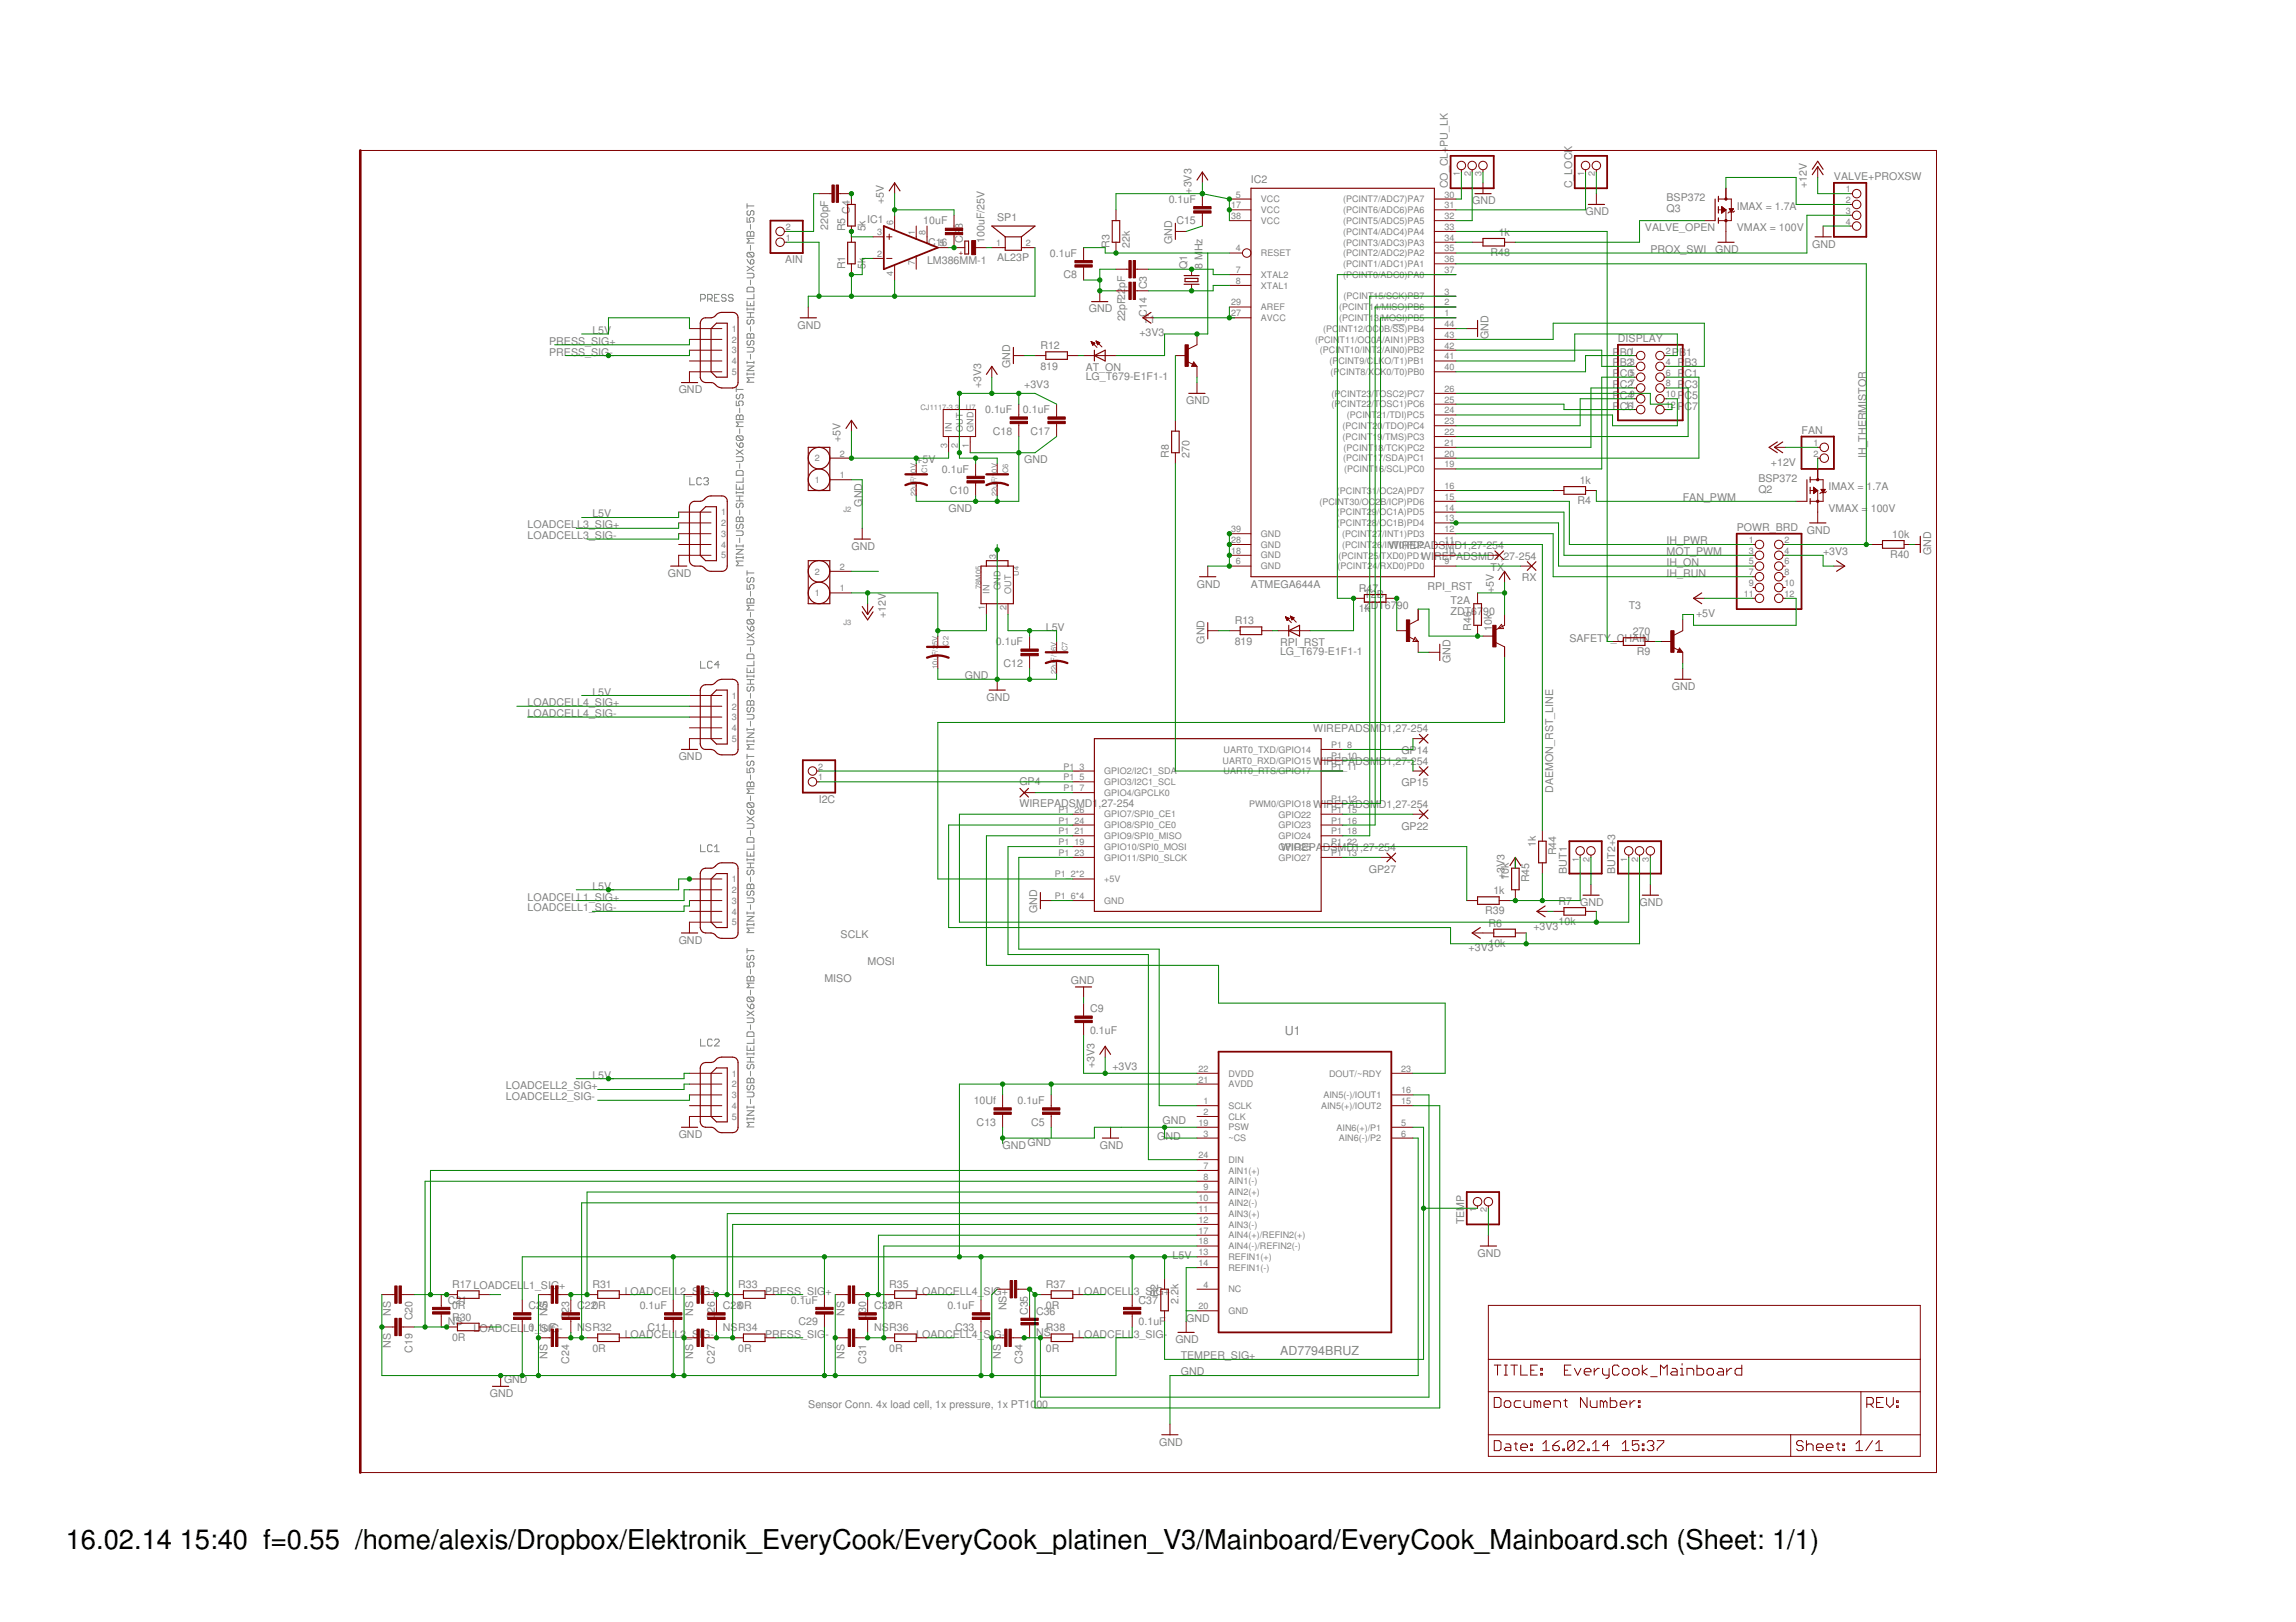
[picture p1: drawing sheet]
<svg xmlns="http://www.w3.org/2000/svg" width="297mm" height="210mm" viewBox="0 0 297 210" stroke-linecap="round" stroke-linejoin="round" font-family="sans-serif">
<defs><g id="words">
<g font-size="3.5">
<text x="8.5" y="200.4">16.02.14</text>
<text x="23.2" y="200.4">15:40 f=0.55 /home/alexis/Dropbox/Elektronik_EveryCook/EveryCook_platinen_V3/Mainboard/EveryCook_Mainboard.sch (Sheet: 1/1)</text>
</g>
<g font-size="1.6" fill="#808080">
<text x="166.2" y="133.9">U1</text>
<text x="165.6" y="175.4">AD7794BRUZ</text>
</g>
<g font-size="1.4" fill="#808080">
<text x="161.8" y="23.7">IC2</text>
<text x="237.3" y="23.3">VALVE+PROXSW</text>
<text x="107.1" y="29.8" transform="rotate(-90 107.1 29.8)">220pF</text>
<text x="109.3" y="29.9" transform="rotate(-90 109.3 29.9)">R5</text>
<text x="109.9" y="27.7" transform="rotate(-90 109.9 27.7)">C4</text>
<text x="112" y="29.9" transform="rotate(-90 112 29.9)">5k</text>
<text x="112.2" y="28.8">IC1</text>
<text x="114.3" y="26.5" transform="rotate(-90 114.3 26.5)">+5V</text>
<text x="119.5" y="29">10uF</text>
<text x="129" y="28.6">SP1</text>
<text x="151.2" y="26.2">0.1uF</text>
<text x="152.2" y="29">C15</text>
<text x="154.2" y="25.1" transform="rotate(-90 154.2 25.1)">+3V3</text>
<text x="187.3" y="24.4" transform="rotate(-90 187.3 24.4)">CO_CL+PU_LK</text>
<text x="190.5" y="26.5">GND</text>
<text x="203.4" y="24.4" transform="rotate(-90 203.4 24.4)">C_LOCK</text>
<text x="205.1" y="27.9">GND</text>
<text x="212.8" y="29.9">VALVE_OPEN</text>
<text x="215.6" y="26">BSP372</text>
<text x="215.6" y="27.4">Q3</text>
<text x="224.7" y="27.2">IMAX = 1.7A</text>
<text x="224.7" y="29.9">VMAX = 100V</text>
<text x="233.8" y="24.4" transform="rotate(-90 233.8 24.4)">+12V</text>
<text x="101.6" y="34.1">AIN</text>
<text x="109.3" y="34.8" transform="rotate(-90 109.3 34.8)">R1</text>
<text x="112" y="34.8" transform="rotate(-90 112 34.8)">5k</text>
<text x="119.9" y="34.1">LM386MM-1</text>
<text x="120.1" y="31.8">C16</text>
<text x="124.6" y="31.4" transform="rotate(-90 124.6 31.4)">C38</text>
<text x="127.3" y="31.4" transform="rotate(-90 127.3 31.4)">100uF/25V</text>
<text x="129" y="33.8">AL23P</text>
<text x="135.8" y="33.2">0.1uF</text>
<text x="143.6" y="32" transform="rotate(-90 143.6 32)">R3</text>
<text x="146.2" y="32" transform="rotate(-90 146.2 32)">22k</text>
<text x="151.6" y="31.6" transform="rotate(-90 151.6 31.6)">GND</text>
<text x="153.6" y="34.8" transform="rotate(-90 153.6 34.8)">Q1</text>
<text x="155.5" y="34.8" transform="rotate(-90 155.5 34.8)">8 M</text>
<text x="155.5" y="32.5" transform="rotate(-90 155.5 32.5)">Hz</text>
<text x="192.8" y="33.1">R48</text>
<text x="193.9" y="30.5">1k</text>
<text x="213.5" y="32.7">PROX_SWI</text>
<text x="221.9" y="32.7">GND</text>
<text x="234.5" y="32">GND</text>
<text x="137.6" y="36">C8</text>
<text x="140.9" y="40.4">GND</text>
<text x="145.6" y="41.6" transform="rotate(-90 145.6 41.6)">22pF22pF</text>
<text x="147.9" y="41.8">T1</text>
<text x="148.4" y="41" transform="rotate(-90 148.4 41)">C14</text>
<text x="148.4" y="37.4" transform="rotate(-90 148.4 37.4)">C3</text>
<text x="71" y="46">PRESS_SIG-</text>
<text x="71" y="44.6">PRESS_SIG+</text>
<text x="76.6" y="43.2">L5V</text>
<text x="103.2" y="42.5">GND</text>
<text x="130.7" y="47.7" transform="rotate(-90 130.7 47.7)">GND</text>
<text x="134.6" y="47.8">819</text>
<text x="134.6" y="45.2">R12</text>
<text x="140.5" y="48">AT_ON</text>
<text x="147.4" y="43.5">+3V3</text>
<text x="192.6" y="43.9" transform="rotate(-90 192.6 43.9)">GND</text>
<text x="208.6" y="47.4">P</text>
<text x="208.6" y="46">P</text>
<text x="209.3" y="44.3">DISPLAY</text>
<text x="209.5" y="47.4">B2</text>
<text x="209.5" y="46">B0</text>
<text x="216.3" y="46">P</text>
<text x="217" y="47.4">P</text>
<text x="217.2" y="46">B1</text>
<text x="217.9" y="47.4">B3</text>
<text x="87.8" y="50.9">GND</text>
<text x="126.9" y="50.2" transform="rotate(-90 126.9 50.2)">+3V3</text>
<text x="127.5" y="53.5">0.1uF</text>
<text x="132.3" y="53.5">0.1uF</text>
<text x="132.5" y="50.2">+3V3</text>
<text x="140.5" y="49.2">LG_T679-E1F1-1</text>
<text x="153.5" y="52.3">GND</text>
<text x="208.6" y="53">P</text>
<text x="208.6" y="51.6">P</text>
<text x="208.6" y="50.2">P</text>
<text x="208.6" y="48.8">P</text>
<text x="209.5" y="53">C6</text>
<text x="209.5" y="51.6">C4</text>
<text x="209.5" y="50.2">C2</text>
<text x="209.5" y="48.8">C0</text>
<text x="217" y="53">P</text>
<text x="217" y="51.6">P</text>
<text x="217" y="50.2">P</text>
<text x="217" y="48.8">P</text>
<text x="217.9" y="53">C7</text>
<text x="217.9" y="51.6">C5</text>
<text x="217.9" y="50.2">C3</text>
<text x="217.9" y="48.8">C1</text>
<text x="108.8" y="57.2" transform="rotate(-90 108.8 57.2)">+5V</text>
<text x="118.5" y="60">+5V</text>
<text x="128.4" y="56.3">C18</text>
<text x="132.5" y="60">GND</text>
<text x="133.3" y="56.3">C17</text>
<text x="151.2" y="59.3" transform="rotate(-90 151.2 59.3)">R8</text>
<text x="153.9" y="59.3" transform="rotate(-90 153.9 59.3)">270</text>
<text x="233.1" y="56.1">FAN</text>
<text x="241.4" y="59.3" transform="rotate(-90 241.4 59.3)">IH_THERMISTOR</text>
<text x="111.6" y="65.6" transform="rotate(-90 111.6 65.6)">GND</text>
<text x="121.9" y="61.2">0.1uF</text>
<text x="122.9" y="64">C10</text>
<text x="204.1" y="65.3">R4</text>
<text x="204.4" y="62.6">1k</text>
<text x="217.7" y="64.9">FAN_PWM</text>
<text x="227.5" y="62.3">BSP372</text>
<text x="227.5" y="63.7">Q2</text>
<text x="229.1" y="60.3">+12V</text>
<text x="236.6" y="63.5">IMAX =</text>
<text x="241.5" y="63.5">1.7A</text>
<text x="68.3" y="68.4">LOADCELL3_SIG+</text>
<text x="68.3" y="69.8">LOADCELL3_SIG-</text>
<text x="76.6" y="67">L5V</text>
<text x="110.2" y="71.2">GND</text>
<text x="122.7" y="66.3">GND</text>
<text x="179.7" y="71">WIREPADSMD1,27-254</text>
<text x="215.6" y="70.5">IH_PWR</text>
<text x="215.6" y="71.9">MOT_PWM</text>
<text x="224.7" y="68.7">POWR_BRD</text>
<text x="233.8" y="69.1">GND</text>
<text x="235.9" y="71.9">+3V3</text>
<text x="236.6" y="66.3">VMAX =</text>
<text x="242" y="66.3">100V</text>
<text x="244.8" y="69.6">10k</text>
<text x="249.8" y="71.9" transform="rotate(-90 249.8 71.9)">GND</text>
<text x="86.4" y="74.6">GND</text>
<text x="154.9" y="76">GND</text>
<text x="161.8" y="76">ATMEGA644A</text>
<text x="175.8" y="76.6">R4</text>
<text x="176.5" y="77.4">T</text>
<text x="177.3" y="77.4">2</text>
<text x="177.6" y="76.6">7</text>
<text x="178.1" y="77.4">B</text>
<text x="183.9" y="72.4">WIREPADSMD1,27-254</text>
<text x="184.7" y="76.3">RPI_RST</text>
<text x="192.8" y="73.8">TX</text>
<text x="193.3" y="76.7" transform="rotate(-90 193.3 76.7)">+5V</text>
<text x="196.9" y="75.2">RX</text>
<text x="215.6" y="73.2">IH_ON</text>
<text x="215.6" y="74.6">IH_RUN</text>
<text x="244.5" y="72.3">R40</text>
<text x="114.6" y="80" transform="rotate(-90 114.6 80)">+12V</text>
<text x="128.8" y="83.5">0.1uF</text>
<text x="135.3" y="81.6">L5V</text>
<text x="155.8" y="83.3" transform="rotate(-90 155.8 83.3)">GND</text>
<text x="159.7" y="83.4">819</text>
<text x="159.7" y="80.8">R13</text>
<text x="165.6" y="83.6">RPI_RST</text>
<text x="175.8" y="79.3">1k</text>
<text x="176.5" y="78.8">Z</text>
<text x="177.3" y="78.8">DT67</text>
<text x="180.7" y="78.8">90</text>
<text x="187.7" y="79.5">ZDT67</text>
<text x="187.7" y="78.1">T2A</text>
<text x="190.3" y="81.6" transform="rotate(-90 190.3 81.6)">R46</text>
<text x="191.9" y="79.5">90</text>
<text x="193" y="81.6" transform="rotate(-90 193 81.6)">10k</text>
<text x="203" y="83">SAFETY_CHAIN</text>
<text x="210.7" y="78.8">T3</text>
<text x="211.2" y="82.2">270</text>
<text x="219.4" y="79.8">+5V</text>
<text x="124.8" y="87.9">GND</text>
<text x="129.8" y="86.3">C12</text>
<text x="165.6" y="84.8">LG_T679-E1F1-1</text>
<text x="187.7" y="85.8" transform="rotate(-90 187.7 85.8)">GND</text>
<text x="211.8" y="84.8">R9</text>
<text x="216.3" y="89.3">GND</text>
<text x="68.3" y="91.4">LOADCELL4_SIG+</text>
<text x="68.3" y="92.8">LOADCELL4_SIG-</text>
<text x="76.6" y="90">L5V</text>
<text x="127.6" y="90.7">GND</text>
<text x="169.9" y="94.8">WIREPADS</text>
<text x="177.2" y="94.8">MD1,27-254</text>
<text x="87.8" y="98.4">GND</text>
<text x="131.9" y="101.6">GP4</text>
<text x="169.9" y="98.9">W</text>
<text x="171.2" y="98.9">IREPADS</text>
<text x="177.2" y="98.9">MD1,27-254</text>
<text x="181.3" y="97.6">GP14</text>
<text x="181.3" y="101.8">GP15</text>
<text x="105.9" y="103.9">I2C</text>
<text x="131.9" y="104.4">WIREPADSMD1,27-254</text>
<text x="169.9" y="104.5">W</text>
<text x="171.2" y="104.5">IREPADS</text>
<text x="177.2" y="104.5">MD1,27-254</text>
<text x="181.3" y="107.4">GP22</text>
<text x="200.9" y="102.6" transform="rotate(-90 200.9 102.6)">DAEMON_RST_LINE</text>
<text x="165.7" y="110.1">WIREPA</text>
<text x="171.1" y="110.1">DSMD1,27-254</text>
<text x="177.1" y="113">GP27</text>
<text x="194.7" y="113.8" transform="rotate(-90 194.7 113.8)">+3V3</text>
<text x="195.2" y="113.9" transform="rotate(-90 195.2 113.9)">10k</text>
<text x="198.7" y="109.6" transform="rotate(-90 198.7 109.6)">1k</text>
<text x="201.3" y="110.7" transform="rotate(-90 201.3 110.7)">R44</text>
<text x="202.7" y="113.1" transform="rotate(-90 202.7 113.1)">BUT1</text>
<text x="209" y="113.1" transform="rotate(-90 209 113.1)">BUT2+3</text>
<text x="68.3" y="116.5">LOADCELL1_SIG+</text>
<text x="68.3" y="117.9">LOADCELL1_SIG-</text>
<text x="76.6" y="115.1">L5V</text>
<text x="134.2" y="118.2" transform="rotate(-90 134.2 118.2)">GND</text>
<text x="192.1" y="118.3">R39</text>
<text x="192.6" y="119.9">R6</text>
<text x="193.2" y="115.7">1k</text>
<text x="197.9" y="114.2" transform="rotate(-90 197.9 114.2)">R45</text>
<text x="201.6" y="119.8">10k</text>
<text x="201.6" y="117.1">R7</text>
<text x="204.4" y="117.2">GND</text>
<text x="212.1" y="117.2">GND</text>
<text x="87.8" y="122.1">GND</text>
<text x="108.8" y="121.4">SCLK</text>
<text x="112.3" y="124.9">MOSI</text>
<text x="190" y="123.1">+3V3</text>
<text x="192.6" y="122.6">10k</text>
<text x="198.4" y="120.3">+3V3</text>
<text x="106.7" y="127">MISO</text>
<text x="138.5" y="127.3">GND</text>
<text x="141" y="131">C9</text>
<text x="141" y="133.8">0.1uF</text>
<text x="65.5" y="141">LOADCELL2_SIG+</text>
<text x="65.5" y="142.4">LOADCELL2_SIG-</text>
<text x="76.6" y="139.6">L5V</text>
<text x="126" y="142.9">10Uf</text>
<text x="131.6" y="142.9">0.1uF</text>
<text x="141.6" y="138.2" transform="rotate(-90 141.6 138.2)">+3V3</text>
<text x="143.9" y="138.5">+3V3</text>
<text x="87.8" y="147.3">GND</text>
<text x="126.4" y="145.7">C13</text>
<text x="129.7" y="148.7">GND</text>
<text x="132.9" y="148.2">GND</text>
<text x="133.4" y="145.7">C5</text>
<text x="142.3" y="148.7">GND</text>
<text x="149.7" y="147.5">GND</text>
<text x="150.4" y="145.5">GND</text>
<text x="189.4" y="158.4" transform="rotate(-90 189.4 158.4)">TEMP</text>
<text x="58.5" y="166.7">R17 LOADCEL</text>
<text x="67.7" y="166.8">L1_SIG</text>
<text x="72.4" y="166.8">+</text>
<text x="76.6" y="166.7">R31</text>
<text x="80.8" y="167.5">LOADCEL</text>
<text x="87.2" y="167.5">L2_S</text>
<text x="90.5" y="167.5">I</text>
<text x="90.8" y="167.5">G+</text>
<text x="95.5" y="166.7">R33</text>
<text x="99" y="167.5">PRESS_SIG</text>
<text x="106.8" y="167.5">+</text>
<text x="115" y="166.7">R35</text>
<text x="118.5" y="167.5">LOADCELL4_</text>
<text x="127.3" y="167.5">SIG+</text>
<text x="135.3" y="166.7">R37</text>
<text x="139.5" y="167.5">LOADCELL</text>
<text x="146.7" y="167.5">3_SIG</text>
<text x="149.8" y="167.9" transform="rotate(-90 149.8 167.9)">R2</text>
<text x="150.6" y="167.5">+</text>
<text x="151.7" y="162.9">L5V</text>
<text x="191.2" y="162.6">GND</text>
<text x="50.6" y="170.3" transform="rotate(-90 50.6 170.3)">NS</text>
<text x="53.4" y="170.9" transform="rotate(-90 53.4 170.9)">C20</text>
<text x="57.9" y="171.5">NS</text>
<text x="57.9" y="168.7">C21</text>
<text x="58.5" y="169.3">0R</text>
<text x="58.5" y="173.5">0R</text>
<text x="58.5" y="170.9">R30</text>
<text x="61.3" y="172.4">LOADCELL0.1SuIF</text>
<text x="68.4" y="169.4">C25</text>
<text x="68.5" y="172.4">1_</text>
<text x="70.8" y="170.3" transform="rotate(-90 70.8 170.3)">NS</text>
<text x="71.3" y="172.4">G</text>
<text x="72.4" y="172.4">-</text>
<text x="73.6" y="170.9" transform="rotate(-90 73.6 170.9)">C</text>
<text x="73.6" y="169.9" transform="rotate(-90 73.6 169.9)">23</text>
<text x="74.7" y="172.2">NSR32</text>
<text x="74.7" y="169.4">C220R</text>
<text x="80.8" y="173.1">LOADCEL</text>
<text x="82.8" y="169.4">0.1uF</text>
<text x="83.8" y="172.2">C11</text>
<text x="87.2" y="173.1">L2</text>
<text x="88.8" y="173.1">_S</text>
<text x="89.7" y="170.3" transform="rotate(-90 89.7 170.3)">NS</text>
<text x="90.5" y="173.1">I</text>
<text x="90.8" y="173.1">G-</text>
<text x="92.5" y="170.9" transform="rotate(-90 92.5 170.9)">C</text>
<text x="92.5" y="169.9" transform="rotate(-90 92.5 169.9)">26</text>
<text x="93.5" y="172.2">NSR34</text>
<text x="93.5" y="169.4">C280R</text>
<text x="99" y="173.1">PRESS_SIG</text>
<text x="102.3" y="168.7">0.1uF</text>
<text x="103.3" y="171.5">C29</text>
<text x="106.8" y="173.1">-</text>
<text x="109.2" y="170.3" transform="rotate(-90 109.2 170.3)">NS</text>
<text x="112" y="170.9" transform="rotate(-90 112 170.9)">C</text>
<text x="112" y="169.9" transform="rotate(-90 112 169.9)">30</text>
<text x="113.1" y="172.2">NSR36</text>
<text x="113.1" y="169.4">C320R</text>
<text x="118.5" y="173.1">LOADCELL4_</text>
<text x="122.6" y="169.4">0.1uF</text>
<text x="123.6" y="172.2">C33</text>
<text x="127.3" y="173.1">SI</text>
<text x="128.6" y="173.1">G-</text>
<text x="130.2" y="169.6" transform="rotate(-90 130.2 169.6)">NS</text>
<text x="133" y="170.2" transform="rotate(-90 133 170.2)">C35</text>
<text x="134" y="172.9">NS</text>
<text x="134" y="170.1">C36</text>
<text x="135.3" y="169.3">0R</text>
<text x="135.3" y="172.3">R38</text>
<text x="139.5" y="173.1">LOADCELL3_SIG-</text>
<text x="147.3" y="171.5">0.1uF</text>
<text x="147.3" y="168.7">C37</text>
<text x="152.1" y="173.8">GND</text>
<text x="152.5" y="168.7" transform="rotate(-90 152.5 168.7)">2.2k</text>
<text x="153.5" y="171">GND</text>
<text x="50.6" y="174.5" transform="rotate(-90 50.6 174.5)">NS</text>
<text x="53.4" y="175.1" transform="rotate(-90 53.4 175.1)">C19</text>
<text x="65.2" y="179">GND</text>
<text x="70.8" y="175.9" transform="rotate(-90 70.8 175.9)">NS</text>
<text x="73.6" y="176.5" transform="rotate(-90 73.6 176.5)">C24</text>
<text x="76.6" y="174.9">0R</text>
<text x="89.7" y="175.9" transform="rotate(-90 89.7 175.9)">NS</text>
<text x="92.5" y="176.5" transform="rotate(-90 92.5 176.5)">C27</text>
<text x="95.5" y="174.9">0R</text>
<text x="109.2" y="175.9" transform="rotate(-90 109.2 175.9)">NS</text>
<text x="112" y="176.5" transform="rotate(-90 112 176.5)">C31</text>
<text x="115" y="174.9">0R</text>
<text x="129.5" y="175.9" transform="rotate(-90 129.5 175.9)">NS</text>
<text x="132.3" y="176.5" transform="rotate(-90 132.3 176.5)">C34</text>
<text x="135.3" y="174.9">0R</text>
<text x="152.8" y="178">GND</text>
<text x="152.8" y="175.9">TEMPER_SIG+</text>
<text x="63.4" y="180.8">GND</text>
<text x="104.6" y="182.2">Sensor Conn. 4x load cell, 1x pressure, 1x PT10</text>
<text x="134.1" y="182.2">00</text>
<text x="150" y="187.1">GND</text>
</g>
<g font-size="1.2" fill="#808080">
<text x="188.9" y="22.8" transform="rotate(-90 188.9 22.8)">1</text>
<text x="190.3" y="22.8" transform="rotate(-90 190.3 22.8)">2</text>
<text x="191.7" y="22.8" transform="rotate(-90 191.7 22.8)">3</text>
<text x="204.9" y="22.8" transform="rotate(-90 204.9 22.8)">1</text>
<text x="206.3" y="22.8" transform="rotate(-90 206.3 22.8)">2</text>
<text x="101.7" y="29.8">2</text>
<text x="115.5" y="29.1" transform="rotate(-90 115.5 29.1)">6</text>
<text x="159.3" y="27">17</text>
<text x="159.3" y="28.4">38</text>
<text x="159.9" y="25.6">5</text>
<text x="163.1" y="27.6">VCC</text>
<text x="163.1" y="26.2">VCC</text>
<text x="163.1" y="29">VCC</text>
<text x="173.8" y="27.6">(PCINT6/ADC6)PA6</text>
<text x="173.8" y="26.2">(PCINT7/ADC7)PA7</text>
<text x="173.8" y="29">(PCINT5/ADC5)PA5</text>
<text x="186.9" y="27">31</text>
<text x="186.9" y="25.6">30</text>
<text x="186.9" y="28.4">32</text>
<text x="186.9" y="29.8">33</text>
<text x="238.8" y="24.9">1</text>
<text x="238.8" y="26.3">2</text>
<text x="238.8" y="27.7">3</text>
<text x="238.8" y="29.1">4</text>
<text x="101.7" y="31.1">1</text>
<text x="113.5" y="33.2">2</text>
<text x="113.5" y="30.5">3</text>
<text x="115.5" y="35.7" transform="rotate(-90 115.5 35.7)">4</text>
<text x="118.3" y="34.3" transform="rotate(-90 118.3 34.3)">7</text>
<text x="118.3" y="30.5" transform="rotate(-90 118.3 30.5)">1</text>
<text x="119.7" y="30.5" transform="rotate(-90 119.7 30.5)">8</text>
<text x="121.5" y="31.8">5</text>
<text x="128.9" y="31.8">1</text>
<text x="132.7" y="31.8">2</text>
<text x="159.9" y="35.3">7</text>
<text x="159.9" y="32.5">4</text>
<text x="163.1" y="36">XTAL2</text>
<text x="163.1" y="33.2">RESET</text>
<text x="173.8" y="30.4">(PCINT4/ADC4)PA4</text>
<text x="173.8" y="31.8">(PCINT3/ADC3)PA3</text>
<text x="173.8" y="33.2">(PCINT2/ADC2)PA2</text>
<text x="173.8" y="34.6">(PCINT1/ADC1)PA1</text>
<text x="173.8" y="36">(PCINT0/ADC0)PA0</text>
<text x="186.9" y="31.1">34</text>
<text x="186.9" y="32.5">35</text>
<text x="186.9" y="33.9">36</text>
<text x="186.9" y="35.3">37</text>
<text x="159.3" y="40.9">27</text>
<text x="159.3" y="39.5">29</text>
<text x="159.9" y="36.7">8</text>
<text x="163.1" y="41.5">AVCC</text>
<text x="163.1" y="40.1">AREF</text>
<text x="163.1" y="37.4">XTAL1</text>
<text x="173.2" y="40.2">(PCINT14/MISO)PB6</text>
<text x="173.2" y="41.6">(PCINT13/</text>
<text x="173.8" y="38.8">(PCINT15/SCK)PB7</text>
<text x="178.7" y="41.6">MOSI)PB5</text>
<text x="186.9" y="38.1">3</text>
<text x="186.9" y="39.5">2</text>
<text x="186.9" y="40.9">1</text>
<text x="94.7" y="42.9">1</text>
<text x="94.7" y="44.3">2</text>
<text x="94.7" y="45.7">3</text>
<text x="94.7" y="47.1">4</text>
<text x="170.1" y="44.3">(PCIN</text>
<text x="170.8" y="45.7">(PCI</text>
<text x="171.2" y="42.9">(PC</text>
<text x="172" y="47.1">(P</text>
<text x="173.1" y="45.7">NT10/IN</text>
<text x="173.2" y="47.1">CINT9/CLKO/T1)PB1</text>
<text x="173.2" y="42.9">INT12/OC0B/SS)PB4</text>
<text x="173.3" y="44.3">T11/OC</text>
<text x="177.4" y="44.3">0</text>
<text x="177.4" y="45.7">T</text>
<text x="178" y="44.3">A</text>
<text x="178.1" y="45.7">2</text>
<text x="178.8" y="45.7">/AIN0)PB2</text>
<text x="178.8" y="44.3">/AIN1)PB3</text>
<text x="186.9" y="42.3">44</text>
<text x="186.9" y="43.7">43</text>
<text x="186.9" y="45.1">42</text>
<text x="186.9" y="46.5">41</text>
<text x="186.9" y="47.9">40</text>
<text x="210.9" y="45.8">1</text>
<text x="210.9" y="47.2">3</text>
<text x="215.5" y="45.8">2</text>
<text x="215.5" y="47.2">4</text>
<text x="94.7" y="48.5">5</text>
<text x="172.1" y="48.5">(P</text>
<text x="172.3" y="51.3">(PCINT23</text>
<text x="172.3" y="52.7">(PCINT22</text>
<text x="173.3" y="48.5">CINT8/XC</text>
<text x="177.4" y="51.3">/TOSC2)PC7</text>
<text x="177.4" y="52.7">/TOSC1)PC6</text>
<text x="178.6" y="48.5">K0/T0)PB0</text>
<text x="186.9" y="50.7">26</text>
<text x="186.9" y="52.1">25</text>
<text x="186.9" y="53.5">24</text>
<text x="210.2" y="52.8">11</text>
<text x="210.9" y="48.6">5</text>
<text x="210.9" y="50">7</text>
<text x="210.9" y="51.4">9</text>
<text x="215.5" y="48.6">6</text>
<text x="215.5" y="50">8</text>
<text x="215.5" y="51.4">10</text>
<text x="215.5" y="52.8">12</text>
<text x="105.4" y="59.7">2</text>
<text x="108.6" y="59.1">2</text>
<text x="122.5" y="58" transform="rotate(-90 122.5 58)">3</text>
<text x="123.2" y="55.9" transform="rotate(-90 123.2 55.9)">IN</text>
<text x="123.9" y="58" transform="rotate(-90 123.9 58)">2</text>
<text x="124.6" y="55.9" transform="rotate(-90 124.6 55.9)">OUT</text>
<text x="125.3" y="58" transform="rotate(-90 125.3 58)">1</text>
<text x="125.9" y="55.9" transform="rotate(-90 125.9 55.9)">GND</text>
<text x="173.7" y="55.5">(PCINT2</text>
<text x="173.7" y="56.9">(PCINT1</text>
<text x="173.8" y="59.7">(PCINT17</text>
<text x="173.8" y="58.3">(PCINT18/TCK)PC2</text>
<text x="174.3" y="54.1">(PCIN</text>
<text x="177.4" y="54.1">T</text>
<text x="178.1" y="54.1">2</text>
<text x="178.2" y="55.5">0</text>
<text x="178.2" y="56.9">9</text>
<text x="178.8" y="54.1">1/TDI)PC5</text>
<text x="178.9" y="55.5">/TDO)PC4</text>
<text x="178.9" y="56.9">/TMS)PC3</text>
<text x="178.9" y="59.7">/SDA)PC1</text>
<text x="186.9" y="54.9">23</text>
<text x="186.9" y="56.3">22</text>
<text x="186.9" y="57.7">21</text>
<text x="186.9" y="59.1">20</text>
<text x="234.6" y="57.7">1</text>
<text x="234.6" y="59.1">2</text>
<text x="105.4" y="62.5">1</text>
<text x="108.6" y="61.9">1</text>
<text x="170.7" y="65.3">(PCI</text>
<text x="173" y="63.9">(</text>
<text x="173" y="65.3">NT30/OC</text>
<text x="173.4" y="63.9">PCINT3</text>
<text x="173.9" y="61.1">(PCINT16/SCL)PC0</text>
<text x="177.5" y="63.9">1</text>
<text x="177.9" y="65.3">2B/ICP)PD6</text>
<text x="178.1" y="63.9">/OC2A)PD7</text>
<text x="186.9" y="63.3">16</text>
<text x="186.9" y="64.7">15</text>
<text x="186.9" y="60.5">19</text>
<text x="93.3" y="66.7">1</text>
<text x="93.3" y="68.1">2</text>
<text x="93.3" y="69.5">3</text>
<text x="93.3" y="70.9">4</text>
<text x="159.3" y="71.7">18</text>
<text x="159.3" y="70.3">28</text>
<text x="159.3" y="68.9">39</text>
<text x="163.1" y="70.9">GND</text>
<text x="163.1" y="69.5">GND</text>
<text x="173" y="66.7">(</text>
<text x="173" y="68.1">(</text>
<text x="173.4" y="66.7">PCINT2</text>
<text x="173.4" y="68.1">PCINT2</text>
<text x="173.6" y="69.5">(PCINT</text>
<text x="173.6" y="70.9">(PCINT</text>
<text x="177.5" y="66.7">9</text>
<text x="177.5" y="68.1">8</text>
<text x="177.5" y="69.5">2</text>
<text x="177.5" y="70.9">2</text>
<text x="178.1" y="66.7">/OC1A)PD5</text>
<text x="178.1" y="68.1">/OC1B)PD4</text>
<text x="178.2" y="69.5">7</text>
<text x="178.2" y="70.9">6</text>
<text x="178.8" y="69.5">/INT1)PD3</text>
<text x="178.8" y="70.9">/INT0)PD2</text>
<text x="186.9" y="66.1">14</text>
<text x="186.9" y="67.5">13</text>
<text x="186.9" y="68.9">12</text>
<text x="186.9" y="70.3">11</text>
<text x="186.9" y="71.7">10</text>
<text x="226.2" y="70.3">1</text>
<text x="226.2" y="71.7">3</text>
<text x="230.9" y="70.3">2</text>
<text x="230.9" y="71.7">4</text>
<text x="93.3" y="72.3">5</text>
<text x="105.4" y="77.2">1</text>
<text x="105.4" y="74.4">2</text>
<text x="108.6" y="76.5">1</text>
<text x="108.6" y="73.8">2</text>
<text x="128" y="76.9" transform="rotate(-90 128 76.9)">IN</text>
<text x="128.8" y="72.4" transform="rotate(-90 128.8 72.4)">3</text>
<text x="129.4" y="76.4" transform="rotate(-90 129.4 76.4)">GND</text>
<text x="130.8" y="76.9" transform="rotate(-90 130.8 76.9)">OUT</text>
<text x="159.9" y="73.1">6</text>
<text x="163.1" y="72.3">GND</text>
<text x="163.1" y="73.7">GND</text>
<text x="173" y="73.7">(PCINT2</text>
<text x="173.2" y="72.3">(PCINT25/</text>
<text x="177.6" y="73.7">4</text>
<text x="178.2" y="73.7">/RXD0)PD0</text>
<text x="178.7" y="72.3">TXD0)PD1</text>
<text x="186.9" y="73.1">9</text>
<text x="225.6" y="77.2">11</text>
<text x="226.2" y="73.1">5</text>
<text x="226.2" y="74.4">7</text>
<text x="226.2" y="75.8">9</text>
<text x="230.9" y="73.1">6</text>
<text x="230.9" y="74.4">8</text>
<text x="230.9" y="75.8">10</text>
<text x="230.9" y="77.2">12</text>
<text x="127.4" y="79" transform="rotate(-90 127.4 79)">1</text>
<text x="130.2" y="79" transform="rotate(-90 130.2 79)">2</text>
<text x="94.7" y="90.4">1</text>
<text x="94.7" y="91.8">2</text>
<text x="94.7" y="93.2">3</text>
<text x="94.7" y="94.6">4</text>
<text x="94.7" y="96">5</text>
<text x="105.9" y="101">1</text>
<text x="105.9" y="99.6">2</text>
<text x="137.6" y="99.6">P1_3</text>
<text x="137.6" y="101">P1_5</text>
<text x="142.9" y="100.2">GPIO2/I2C1_SDA</text>
<text x="142.9" y="101.6">GPIO3/I2C1_SCL</text>
<text x="158.2" y="98.8">UART0_RXD/GPIO15</text>
<text x="158.3" y="97.4">UART0_TXD/GPIO14</text>
<text x="158.3" y="100.2">UART0_RTS/GPIO17</text>
<text x="172.2" y="96.8">P1_8</text>
<text x="172.2" y="98.2">P1_10</text>
<text x="172.2" y="99.6">P1_11</text>
<text x="136.9" y="108">P1_21</text>
<text x="136.9" y="106.6">P1_24</text>
<text x="136.9" y="105.2">P1_26</text>
<text x="137.6" y="102.4">P1_7</text>
<text x="142.9" y="103">GPIO4/GPCLK0</text>
<text x="142.9" y="107.2">GPIO8/SPI0_CE0</text>
<text x="142.9" y="105.8">GPIO7/SPI0_CE1</text>
<text x="161.6" y="104.4">PWM0/GPIO18</text>
<text x="165.4" y="105.8">GPIO22</text>
<text x="165.4" y="107.2">GPIO23</text>
<text x="172.2" y="103.8">P1_12</text>
<text x="172.2" y="105.2">P1_15</text>
<text x="172.2" y="106.6">P1_16</text>
<text x="172.2" y="108">P1_18</text>
<text x="136.5" y="113.6">P1_2*2</text>
<text x="136.9" y="109.4">P1_19</text>
<text x="136.9" y="110.8">P1_23</text>
<text x="142.9" y="110">GPIO10/SPI0_MOSI</text>
<text x="142.9" y="108.6">GPIO9/SPI0_MISO</text>
<text x="142.9" y="111.4">GPIO11/SPI0_SLCK</text>
<text x="165.4" y="111.4">GPIO27</text>
<text x="165.4" y="108.6">GPIO24</text>
<text x="165.4" y="110">GPIO25</text>
<text x="172.2" y="110.8">P1_13</text>
<text x="172.2" y="109.4">P1_22</text>
<text x="204.2" y="111.5" transform="rotate(-90 204.2 111.5)">1</text>
<text x="205.6" y="111.5" transform="rotate(-90 205.6 111.5)">2</text>
<text x="210.5" y="111.5" transform="rotate(-90 210.5 111.5)">1</text>
<text x="211.9" y="111.5" transform="rotate(-90 211.9 111.5)">2</text>
<text x="213.3" y="111.5" transform="rotate(-90 213.3 111.5)">3</text>
<text x="94.7" y="114.2">1</text>
<text x="94.7" y="115.6">2</text>
<text x="94.7" y="117">3</text>
<text x="94.7" y="118.4">4</text>
<text x="94.7" y="119.8">5</text>
<text x="136.5" y="116.4">P1_6*4</text>
<text x="142.9" y="114.2">+5V</text>
<text x="142.9" y="117">GND</text>
<text x="94.7" y="139.3">1</text>
<text x="94.7" y="140.7">2</text>
<text x="94.7" y="142.1">3</text>
<text x="94.7" y="143.5">4</text>
<text x="155.1" y="138.7">22</text>
<text x="155.1" y="140.1">21</text>
<text x="155.7" y="142.9">1</text>
<text x="158.9" y="139.3">DVDD</text>
<text x="158.9" y="140.7">AVDD</text>
<text x="158.9" y="143.5">SCLK</text>
<text x="170.9" y="143.5">AIN5(+)/IOUT2</text>
<text x="171.2" y="142.1">AIN5(-)/IOUT1</text>
<text x="172" y="139.3">DOUT/~RDY</text>
<text x="181.3" y="138.7">23</text>
<text x="181.3" y="141.5">16</text>
<text x="181.3" y="142.9">15</text>
<text x="94.7" y="144.9">5</text>
<text x="155.1" y="145.7">19</text>
<text x="155.1" y="149.9">24</text>
<text x="155.7" y="144.3">2</text>
<text x="155.7" y="147.1">3</text>
<text x="158.9" y="144.9">CLK</text>
<text x="158.9" y="146.3">PSW</text>
<text x="158.9" y="147.7">~CS</text>
<text x="172.9" y="146.3">AIN6(+)/P1</text>
<text x="173.2" y="147.7">AIN6(-)/P2</text>
<text x="181.3" y="145.7">5</text>
<text x="181.3" y="147.1">6</text>
<text x="155.1" y="155.5">10</text>
<text x="155.7" y="151.3">7</text>
<text x="155.7" y="152.7">8</text>
<text x="155.7" y="154.1">9</text>
<text x="158.9" y="150.5">DIN</text>
<text x="158.9" y="151.9">AIN1(+)</text>
<text x="158.9" y="153.3">AIN1(-)</text>
<text x="158.9" y="154.7">AIN2(+)</text>
<text x="155.1" y="156.9">11</text>
<text x="155.1" y="158.3">12</text>
<text x="155.1" y="159.6">17</text>
<text x="155.1" y="161">18</text>
<text x="158.9" y="156.1">AIN2(-)</text>
<text x="158.9" y="157.5">AIN3(+)</text>
<text x="158.9" y="158.9">AIN3(-)</text>
<text x="158.9" y="160.3">AIN4(+)/REFIN2(+)</text>
<text x="158.9" y="161.7">AIN4(-)/REFIN2(-)</text>
<text x="191" y="156.9" transform="rotate(-90 191 156.9)">1</text>
<text x="192.4" y="156.9" transform="rotate(-90 192.4 156.9)">2</text>
<text x="155.1" y="162.4">13</text>
<text x="155.1" y="163.8">14</text>
<text x="155.7" y="166.6">4</text>
<text x="158.9" y="163.1">REFIN1(+)</text>
<text x="158.9" y="164.5">REFIN1(-)</text>
<text x="158.9" y="167.2">NC</text>
<text x="155.1" y="169.4">20</text>
<text x="158.9" y="170">GND</text>
</g>
<text font-size="1" fill="#800000" x="124" y="33.1">+</text>
<g font-size="1" fill="#808080">
<text x="119.1" y="53">CJ1117-3.3</text>
<text x="125" y="53">U7</text>
<text x="118.5" y="64.2" transform="rotate(-90 118.5 64.2)">22uF/1</text>
<text x="118.5" y="61.2" transform="rotate(-90 118.5 61.2)">0V</text>
<text x="119.9" y="61.2" transform="rotate(-90 119.9 61.2)">C1</text>
<text x="129" y="64.2" transform="rotate(-90 129 64.2)">22uF/1</text>
<text x="129" y="61.2" transform="rotate(-90 129 61.2)">0V</text>
<text x="130.4" y="61.2" transform="rotate(-90 130.4 61.2)">C6</text>
<text x="109.1" y="66.3">J2</text>
<text x="126.9" y="76.2" transform="rotate(-90 126.9 76.2)">78M05</text>
<text x="131.8" y="74.5" transform="rotate(-90 131.8 74.5)">U4</text>
<text x="109.1" y="80.9">J3</text>
<text x="121.3" y="83.5" transform="rotate(-90 121.3 83.5)">5V</text>
<text x="122.7" y="83.6" transform="rotate(-90 122.7 83.6)">C2</text>
<text x="121.3" y="86.5" transform="rotate(-90 121.3 86.5)">10uF/2</text>
<text x="136.7" y="87.2" transform="rotate(-90 136.7 87.2)">22uF/1</text>
<text x="136.7" y="84.2" transform="rotate(-90 136.7 84.2)">6V</text>
<text x="138.1" y="84.3" transform="rotate(-90 138.1 84.3)">C7</text>
</g>
</g></defs>
<g fill="none" stroke="#808080" stroke-width=".13">
<path d="M90.6 38.7h.5l.1-.2v-.3l-.1-.1h-.5v.9M91.5 38.7h.5l.1-.2v-.3l-.1-.1h-.5v.9M91.8 38.7l.3 .3M92.4 38.5h.3M93 38.1h-.6v.9h.6M93.9 38.2l-.1-.1h-.3l-.2 .1v.2l.2 .1h.3l.1 .2v.1l-.1 .2h-.3l-.2-.2M94.8 38.2l-.1-.1h-.3l-.2 .1v.2l.2 .1h.3l.1 .2v.1l-.1 .2h-.3l-.2-.2M96.6 28.2v.5h.5l-.2-.3v-.1l.2-.1h.3l.1 .1v.3l-.1 .1M96.6 30.1l.2-.1h.1l.2 .1 .1-.1h.2l.1 .1v.5h-.9zM96.6 35.4h.8l.1 .1v.3l-.1 .2h-.8M96.6 37.3l.2-.1h.6l.1 .1v.5h-.9zM96.6 39v.6h.9v-.6"/>
<path d="M96.6 26.4v.5M96.6 39.9v.3M96.6 34.5l.9 .6M96.6 33.6l.5 .6M96.6 26.6h.9M96.8 27.3l-.2 .1v.3l.2 .2h.1l.2-.2v-.3l.1-.1h.2l.1 .1v.3l-.1 .2M96.8 32.7h.6l.1 .1v.3l-.1 .2M96.8 32.7l-.2 .1v.3l.2 .2h.6M96.8 32.7l.6 .6M97.1 33.7l.1-.1h.2l.1 .1v.3l-.1 .2h-.3zM97.1 29.1v.6M97.1 30.1v.5"/>
<path d="M97.1 31.7v.7M97.1 36.3v.6M97.1 39.3v.3M97.5 38.1v.6h-.9M97.5 39.9v.3M97.5 34.5l-.9 .6M97.5 30.9h-.9l.3 .3-.3 .3h.9M95.2 51.9v.6h.5l-.2-.3v-.2l.2-.1h.3l.1 .1v.3l-.1 .2M95.2 53.8l.2-.1h.1l.2 .1 .1-.1h.2l.1 .1v.5h-.9zM95.2 59.1h.8l.1 .1v.3l-.1 .2h-.8M95.2 50.1v.6M95.2 58.2l.9 .6"/>
<path d="M95.2 57.3l.5 .6M95.2 50.4h.9M95.4 51l-.2 .2v.3l.2 .1h.1l.2-.1v-.3l.1-.2h.2l.1 .2v.3l-.1 .1M95.4 56.4h.6l.1 .2v.3l-.1 .1M95.4 56.4l-.2 .2v.3l.2 .1h.6M95.4 56.4l.6 .6M95.7 57.4l.1-.1h.2l.1 .1v.3l-.1 .2h-.3zM95.7 52.8v.6M95.7 53.8v.5M95.7 55.5v.6M96.1 58.2l-.9 .6M96.1 54.6h-.9l.3 .3-.3 .3h.9"/>
<path d="M96.6 43.3l.2-.1h.1l.2 .1 .1-.1h.2l.1 .1v.5h-.9zM96.6 45h.8l.1 .1v.3l-.1 .2h-.8M96.6 46.8v.3M96.6 48.3v.3M96.6 48.4h.9M96.6 47.4h.9l-.9 .6h.9M96.6 46.9h.9M96.6 41.1h.9M96.6 40.5h.9M96.6 40h.9M96.8 41.4l-.2 .1v.3l.2 .2h.1l.2-.2v-.3l.1-.1h.2l.1 .1v.3l-.1 .2M96.8 44.1l-.2 .1v.3l.2 .2h.1l.2-.2v-.3l.1-.1h.2l.1 .1v.3l-.1 .2"/>
<path d="M97.1 40.5v.6M97.1 42.3v.6M97.1 43.3v.5M97.1 45.9v.6M97.5 46.8v.3M97.5 48.3v.3M97.5 48.9h-.9l.3 .3-.3 .3h.9M180.2 42h1.5M89.2 61.8v.9h.7M90.7 62l-.1-.2h-.3l-.2 .2v.6l.2 .1h.3l.1-.1M91 62l.2-.2h.3l.2 .2v.1l-.2 .2M91.4 62.3h.1"/>
<path d="M91.5 62.3l.2 .1v.2l-.2 .1h-.3l-.2-.1M95.2 61l.2-.1h.6l.1 .1v.5h-.9zM95.2 62.7v.6h.9v-.6M95.2 67.1l.2-.2h.1l.2 .2 .1-.2h.2l.1 .2v.4h-.9zM95.2 68.7h.8l.1 .2v.3l-.1 .1h-.8M95.2 72.2h.9M95.2 63.6v.3M95.2 70.5v.3M95.2 72v.3M95.2 71.1h.9l-.9 .6h.9M95.2 70.7h.9M95.2 64.8h.9"/>
<path d="M95.2 64.2h.9M95.2 63.8h.9M95.4 65.1l-.2 .2v.3l.2 .1h.1l.2-.1v-.3l.1-.2h.2l.1 .2v.3l-.1 .1M95.4 67.8l-.2 .2v.3l.2 .1h.1l.2-.1v-.3l.1-.2h.2l.1 .2v.3l-.1 .1M95.7 60v.6M95.7 63v.3M95.7 64.2v.6M95.7 66v.6M95.7 67.1v.4M95.7 69.6v.6M96.1 72.6h-.9l.3 .3-.3 .3h.9M96.1 61.8v.6h-.9"/>
<path d="M96.1 63.6v.3M96.1 70.5v.3M96.1 72v.3M96.6 75.6v.6h.5l-.2-.4 .2-.2h.3l.1 .2v.3l-.1 .1M96.6 77.6l.2-.2h.1l.2 .2 .1-.2h.2l.1 .2v.4h-.9zM96.6 73.9v.5M96.6 74.1h.9M96.8 74.7l-.2 .2v.3l.2 .2h.1l.2-.2v-.3l.1-.2h.2l.1 .2v.3l-.1 .2M97.1 76.5v.7M97.1 77.6v.4M97.1 79.2v.6M97.5 78.3h-.9l.3 .4-.3 .3h.9"/>
<path d="M90.6 85.6v.9h.6M92.1 85.7l-.1-.1h-.3l-.2 .1v.6l.2 .2h.3l.1-.2M93 86h-.6l.5-.4v.9M96.6 82.8h.8l.1 .2v.3l-.1 .1h-.8M96.6 84.8l.2-.2h.6l.1 .2v.4h-.9zM96.6 86.4v.6h.9v-.6M96.6 90.8l.2-.1h.1l.2 .1 .1-.1h.2l.1 .1v.4h-.9zM96.6 92.5h.8l.1 .1v.3l-.1 .1h-.8M96.6 99.4v.6h.5l-.2-.5 .2-.1h.3l.1 .1v.3l-.1 .2M96.6 87.4v.3M96.6 94.3v.3M96.6 95.8v.3"/>
<path d="M96.6 97.6v.6M96.6 97.9h.9M96.6 95.9h.9M96.6 94.8h.9l-.9 .6h.9M96.6 94.4h.9M96.6 88.5h.9M96.6 87.9h.9M96.6 87.5h.9M96.6 82l.9 .5M96.6 81l.5 .6M96.8 80.2h.6l.1 .1v.3l-.1 .2M96.8 88.9l-.2 .1v.3l.2 .2h.1l.2-.2v-.3l.1-.1h.2l.1 .1v.3l-.1 .2"/>
<path d="M96.8 91.5l-.2 .2v.3l.2 .1h.1l.2-.1v-.3l.1-.2h.2l.1 .2v.3l-.1 .1M96.8 98.5l-.2 .1v.3l.2 .2h.1l.2-.2v-.3l.1-.1h.2l.1 .1v.3l-.1 .2M96.8 80.2l-.2 .1v.3l.2 .2h.6M96.8 80.2l.6 .6M97.1 81.2l.1-.2h.2l.1 .2v.3l-.1 .1h-.3zM97.1 83.8v.5M97.1 86.7v.3M97.1 87.9v.6M97.1 89.7v.6M97.1 90.8v.4M97.1 93.3v.7M97.5 85.6v.5h-.9"/>
<path d="M97.5 87.4v.3M97.5 94.3v.3M97.5 95.8v.3M97.5 96.4h-.9l.3 .2-.3 .3h.9M97.5 82l-.9 .5M90.6 109.3v.9h.6M92.1 109.5l-.1-.2h-.3l-.2 .2v.6l.2 .1h.3l.1-.1M92.4 109.6l.3-.3v.9M92.4 110.2h.6M96.6 101.3l.2-.1h.1l.2 .1 .1-.1h.2l.1 .1v.5h-.9zM96.6 106.6h.8l.1 .1v.3l-.1 .2h-.8M96.6 108.5l.2-.1h.6l.1 .1v.5h-.9z"/>
<path d="M96.6 110.2v.6h.9v-.6M96.6 114.6l.2-.2h.1l.2 .2 .1-.2h.2l.1 .2v.4h-.9zM96.6 116.2h.8l.1 .2v.2l-.1 .2h-.8M96.6 111.1v.3M96.6 118v.3M96.6 119.5v.3M96.6 119.7h.9M96.6 118.6h.9l-.9 .6h.9M96.6 118.2h.9M96.6 112.3h.9M96.6 111.7h.9M96.6 111.3h.9"/>
<path d="M96.6 105.7l.9 .6M96.6 104.8l.5 .6M96.8 103.9h.6l.1 .1v.3l-.1 .2M96.8 112.6l-.2 .2v.3l.2 .1h.1l.2-.1v-.3l.1-.2h.2l.1 .2v.3l-.1 .1M96.8 115.3l-.2 .1v.3l.2 .2h.1l.2-.2v-.3l.1-.1h.2l.1 .1v.3l-.1 .2M96.8 103.9l-.2 .1v.3l.2 .2h.6M96.8 103.9l.6 .6M97.1 104.9l.1-.1h.2l.1 .1v.3l-.1 .2h-.3zM97.1 100.3v.6M97.1 101.3v.5M97.1 103v.6M97.1 107.5v.6"/>
<path d="M97.1 110.5v.3M97.1 111.7v.6M97.1 113.5v.6M97.1 114.6v.4M97.1 117.1v.6M97.5 109.3v.6h-.9M97.5 111.1v.3M97.5 118v.3M97.5 119.5v.3M97.5 105.7l-.9 .6M97.5 102.1h-.9l.3 .3-.3 .3h.9M90.6 134.5v.9h.6"/>
<path d="M92.1 134.6l-.1-.1h-.3l-.2 .1v.6l.2 .2h.3l.1-.2M92.4 134.6l.2-.1h.3l.1 .1v.2l-.6 .6h.6M96.6 124.5v.6h.5l-.2-.3v-.1l.2-.2h.3l.1 .2v.3l-.1 .1M96.6 126.5l.2-.2h.1l.2 .2 .1-.2h.2l.1 .2v.4h-.9zM96.6 131.7h.8l.1 .2v.3l-.1 .1h-.8M96.6 133.7l.2-.2h.6l.1 .2v.4h-.9zM96.6 135.3v.6h.9v-.6M96.6 139.7l.2-.2h.1l.2 .2 .1-.2h.2l.1 .2v.4h-.9zM96.6 122.7v.6M96.6 136.2v.3M96.6 137.4h.9M96.6 136.8h.9"/>
<path d="M96.6 136.4h.9M96.6 130.8l.9 .6M96.6 129.9l.5 .6M96.6 123h.9M96.8 123.6l-.2 .2v.3l.2 .1h.1l.2-.1v-.3l.1-.2h.2l.1 .2v.3l-.1 .1M96.8 129h.6l.1 .2v.3l-.1 .1M96.8 137.7l-.2 .2v.3l.2 .1h.1l.2-.1v-.3l.1-.2h.2l.1 .2v.3l-.1 .1M96.8 129l-.2 .2v.3l.2 .1h.6M96.8 129l.6 .6M97.1 130.1l.1-.2h.2l.1 .2v.3l-.1 .1h-.3zM97.1 125.4v.6M97.1 126.5v.4"/>
<path d="M97.1 128.1v.6M97.1 132.6v.6M97.1 135.6v.3M97.1 136.8v.6M97.1 138.6v.6M97.1 139.7v.4M97.5 134.4v.6h-.9M97.5 136.2v.3M97.5 130.8l-.9 .6M97.5 127.2h-.9l.3 .3-.3 .3h.9M97.5 120.1h-.9l.3 .3-.3 .3h.9M96.6 141.3h.8l.1 .2v.3l-.1 .1h-.8"/>
<path d="M96.6 144.8h.9M96.6 143.1v.3M96.6 144.6v.3M96.6 143.7h.9l-.9 .6h.9M96.6 143.3h.9M96.8 140.4l-.2 .2v.3l.2 .1h.1l.2-.1v-.3l.1-.2h.2l.1 .2v.3l-.1 .1M97.1 142.2v.6M97.5 145.2h-.9l.3 .3-.3 .3h.9M97.5 143.1v.3M97.5 144.6v.3"/>
</g>
<g fill="none" stroke="#800000" stroke-width=".13">
<path d="M46.6 19.5h203.9v171.1h-203.9M101.5 30h.3M101.5 31.3h.3M104.6 39.7v1.4M106 25.1h1.6M108.5 25.1h1.7v1.4M110.2 29.3v2M110.2 34.1v1.4M112.9 30.6h1.4M112.9 33.4h1.4M114.7 30.6h.7M114.7 33.4h.7"/>
<path d="M115 30.3v.7M115.7 23.7v1.4M115.7 27.9v1.9M115.7 34.3v1.9M118.5 29.3v1.6M118.5 33.2v1.6M119.9 29.3v2.2M121.3 32h1.4M123.4 30.4v1.6h1.4M123.4 27.9v1.6M126.2 32h1.4M128.3 32h1.7"/>
<path d="M132.1 32h1.8M140.2 32v1.7M140.2 34.6v1.6M142.3 37.6v1.4M144.4 34.8h1.6M144.4 37.6h1.6M144.4 27.2v1.4M144.4 31.3v1.4M146.9 34.8h1.7M146.9 37.6h1.7M152.1 30h1.4M154.2 34.8v.9"/>
<path d="M154.2 36.8v.8M155.6 22.3v1.4M155.6 25.1v1.6M155.6 27.6v1.7M159 39.7h2.8M159 27.2h2.8M159 25.8h2.8M159 28.6h2.8M159 32.7h1.7M159 35.5h2.8M159 36.9h2.8M185.6 38.3h2.8"/>
<path d="M185.6 39.7h2.8M185.6 27.2h2.8M185.6 25.8h2.8M185.6 28.6h2.8M185.6 30h2.8M185.6 31.3h2.8M185.6 32.7h2.8M185.6 34.1h2.8M185.6 35.5h2.8M189.1 21.9v.4M190.5 31.3h1.4M190.5 21.9v.4"/>
<path d="M191.9 21.9v.4M191.9 23.7v1.4M194.6 31.3h1.4M205.1 21.9v.4M206.5 21.9v.4M206.5 25.1v1.4M220.5 28.6h1.4M222.3 27.2h1M222.3 25.8h1.7v2.8h-1.7M222.7 27.4h.2M222.7 27.3h.3M222.7 27.3h.4"/>
<path d="M222.7 27.2h.5M222.7 27.1h.6M222.7 27.1h.5M222.7 27.1h.4M222.7 26.7l.6 .5-.6 .4zM222.7 27.6h.1M222.7 27.5h.1M222.7 27.5h.2M222.7 27h.4M222.7 26.9h.3M222.7 26.9h.2M222.7 26.8h.2"/>
<path d="M222.7 26.8h.1M223.3 24.4v1.4M223.3 27.2v4.1M223.7 27h.6l-.3 .4zM223.7 27.1h.6M223.8 27.1h.4M223.8 27.2h.4M223.9 27.2h.2M223.9 27.3h.2M223.9 27.3h.1M224.4 27.3l-.1 .1h-.6l-.1 .2M235.2 21.6v1.4"/>
<path d="M235.9 29.3v1.3M239.4 25.1h.2M239.4 26.5h.2M239.4 27.9h.2M239.4 29.3h.2M89.2 42.5h4.2M89.2 43.9h4.2M89.2 45.3h4.2M89.2 46.7h4.2M93.4 48.1h-4.2v1.4M107.4 59.3h2.8M110.2 54.4v1.4"/>
<path d="M118.5 60v1.4M122 53h4.2v3.5h-4.2zM122.7 56.5v2.1M124.1 50.9v2.1M124.1 56.5v2.1M125.5 56.5v2.1M126.2 60v1.7M128.3 47.4v1.4M129 60v1.4M131.1 46h1.4M131.8 52.3v1.7M131.8 54.8v1.7"/>
<path d="M133.9 46h1.4M136.7 52.3v1.7M136.7 54.8v1.7M138.1 46h1.4M140.2 46h4.2M141.2 44.2l.7 .8M141.2 44.2l.4 .2-.2 .3zM141.2 44.2h.1M141.2 44.3h.1M141.2 44.3h.3M141.2 44.4h.4M141.3 44.4h.3"/>
<path d="M141.3 44.5h.3M141.3 44.5h.2M141.3 44.6h.2M141.4 44.6h.1M141.8 44.1l.8 .8M141.8 44.1l.5 .2-.3 .3zM141.8 44.2h.1M141.8 44.2h.2M141.9 44.3h.2M141.9 44.3h.4M141.9 44.4h.3M141.9 44.5h.2"/>
<path d="M142 44.5h.1M142 44.6h.1M147.9 41.1h1.4M152.1 46h1.4M152.1 54.4v1.4M152.1 58.6v1.4M153.6 46.8l.7 .3M154.4 46.8l.5 .6h-.7zM154.9 43.2v1.4l-1.2 .6M154.9 47.4v1.4M154.9 49.5v1.4M159 41.1h2.8"/>
<path d="M185.6 59.3h2.8M185.6 56.5h2.8M185.6 50.9h2.8M185.6 52.3h2.8M185.6 53.7h2.8M185.6 55.1h2.8M185.6 57.9h2.8M185.6 41.1h2.8M185.6 42.5h2.8M185.6 43.9h2.8M185.6 45.3h2.8M185.6 46.7h2.8"/>
<path d="M185.6 48.1h2.8M189.8 42.5h1.4M211.4 53h.3M211.4 46h.3M211.4 47.4h.3M211.4 48.8h.3M211.4 50.2h.3M211.4 51.6h.3M215.3 53h.3M215.3 46h.3M215.3 47.4h.3M215.3 48.8h.3"/>
<path d="M215.3 50.2h.3M215.3 51.6h.3M229.6 57.9h1.4M235.2 59.3h.3M235.2 57.9h.3M87.8 66.3h4.2M87.8 67.7h4.2M87.8 69.1h4.2M87.8 70.5h4.2M92 71.9h-4.2v1.4M107.4 62.1h2.8M107.4 76.7h2.8"/>
<path d="M107.4 73.9h2.8M111.5 68.4v1.4M112.2 78.1v1.4M118.5 62.4v1.8M126.2 62.5v1.7M127.6 78.1v1.4M129 62.4v1.8M129 71.2v1.4M130.4 78.1v1.4M156.3 73.3v1.3M159 69.1h2.8M159 70.5h2.8"/>
<path d="M159 71.9h2.8M159 73.3h2.8M166.3 79.8l.8 .8M166.3 79.8h.1M166.3 79.8l.5 .2M166.3 79.8l.2 .5 .3-.3M166.3 79.9h.2M166.3 79.9h.3M166.4 80h.3M166.9 79.7l.8 .8M166.9 79.7l.5 .2-.3 .3zM166.9 79.8h.1"/>
<path d="M167 79.8h.1M167 79.9h.2M167 79.9h.4M167 80h.4M175.1 77.4h1.4M179.3 77.4h1.4M183.5 78.8v1.4l-1.1 .6M185.6 63.5h2.8M185.6 64.9h2.8M185.6 66.3h2.8M185.6 67.7h2.8M185.6 69.1h2.8"/>
<path d="M185.6 70.5h2.8M185.6 71.9h2.8M185.6 73.3h2.8M185.6 60.7h2.8M191.2 76.7v1.4M192.6 71.9h1.4M194.6 73.9v1.4M194.6 79.5v1.4l-1.1 .6M196.7 73.3h1.4M200.9 63.5h1.4M205.1 63.5h1.4M219.1 77.4h1.4"/>
<path d="M226.8 70.5h.3M226.8 71.9h.3M226.8 73.3h.3M226.8 74.6h.3M226.8 76h.3M226.8 77.4h.3M230.7 70.5h.3M230.7 71.9h.3M230.7 73.3h.3M230.7 74.6h.3M230.7 76h.3M230.7 77.4h.3"/>
<path d="M232.4 64.9h1.4M234.2 62.1h1.7v2.8h-1.7M234.2 63.5h1M234.6 63.7h.2M234.6 63.3h.4M234.6 63.7h.3M234.6 63.6h.3M234.6 63.6h.4M234.6 63.5h.5M234.6 63.4h.5M234.6 63.4h.4M234.6 63.1v.8l.6-.4"/>
<path d="M234.6 63.1l.6 .4M234.6 63.8h.1M234.6 63.3h.3M234.6 63.2h.2M234.6 63.1h.1M235.2 60.7v1.4M235.2 63.5v4.2M235.6 63.3h.5l-.2 .5zM235.6 63.4h.5M235.7 63.5h.4M235.7 63.5h.3M235.8 63.6h.2"/>
<path d="M235.8 63.6h.1M235.8 63.7h.1M236.3 63.6l-.2 .2h-.5l-.2 .1M237.3 73.3h1.4M242.1 70.5h1.4M246.3 70.5h2.1M89.2 90h4.2M89.2 91.4h4.2M89.2 92.8h4.2M89.2 94.2h4.2M93.4 95.6h-4.2v1.4M105.7 99.8h.3"/>
<path d="M121.3 82.3v1.4M121.3 84.8v1.7M129 87.9v1.4M133.2 82.3v1.7M133.2 84.8v1.7M136.7 83v1.4M136.7 85.5v1.7M138.8 99.8h2.8M156.3 81.6h1.3M159 81.6h1.4M163.2 81.6h1.4M165.3 81.6h4.2"/>
<path d="M166.4 80h.4M166.4 80.1h.3M166.5 80.2h.1M166.5 80.3h.1M167 80h.3M167.1 80.1h.2M167.1 80.1h.1M167.1 80.2h.1M170.9 99.8h2.8M170.9 97h2.8M170.9 98.4h2.8M180.7 81.6h1.4"/>
<path d="M182.4 82.5l1.1 .5M182.8 99.8h1.4M182.8 95.6h1.4M183.1 82.5l.4 .5h-.7zM183.5 83v1.4M184.9 84.4h1.4M191.2 80.9v1.4M191.9 82.3h1.4M193.5 83.2l1.1 .5v1.4M194.2 80.8l.3 .5h-.7zM208.6 83h1.4M212.8 83h1.4"/>
<path d="M214.9 83h1.4M216.5 83.8l.6 .3M217.3 83.9l.4 .5h-.7zM217.7 80.2v1.4l-1.1 .6M217.7 84.4v1.4M217.7 86.5v1.4M89.2 116.5h4.2M89.2 117.9h4.2M89.2 113.7h4.2M89.2 115.1h4.2M93.4 119.3h-4.2v1.4M105.7 101.2h.3"/>
<path d="M132.5 102.6h1.4M134.6 116.5h1.4M138.8 116.5h2.8M138.8 101.2h2.8M138.8 113.7h2.8M138.8 102.6h2.8M138.8 111h2.8M138.8 105.4h2.8M138.8 106.8h2.8M138.8 108.2h2.8M138.8 109.6h2.8M170.9 104h2.8"/>
<path d="M170.9 111h2.8M170.9 105.4h2.8M170.9 106.8h2.8M170.9 108.2h2.8M170.9 109.6h2.8M178.6 111h1.4M182.8 105.4h1.4M189.8 116.5h1.4M194 116.5h1.3M196 111v1.4M196 115.1v1.4M198.8 117.9h1.4"/>
<path d="M199.5 107.5v1.4M199.5 111.7v1.4M200.9 117.9h1.4M204.4 110.7v.3M205.1 117.9h1.4M205.8 110.7v.3M205.8 114.4v1.4M210.7 110.7v.3M212.1 110.7v.3M213.5 110.7v.3M213.5 114.4v1.4M89.2 138.9h4.2"/>
<path d="M140.2 127.7v1.4M140.2 129.8v1.7M140.2 132.3v1.7M143 135.4v1.4M154.9 138.9h2.7M180 138.9h2.8M190.5 120.7h2.8M196 120.7h1.4M89.2 140.3h4.2M89.2 143.1h4.2M89.2 141.7h4.2M93.4 144.5h-4.2v1.4"/>
<path d="M129.7 141.7v1.7M129.7 144.2v1.7M136 141.7v1.7M136 144.2v1.7M143.7 145.9v1.4M154.9 140.3h2.7M154.9 143.1h2.7M154.9 144.5h2.7M154.9 145.9h2.7M154.9 147.3h2.7M154.9 150.1h2.7M154.9 151.5h2.7"/>
<path d="M154.9 152.9h2.7M154.9 154.3h2.7M154.9 155.7h2.7M154.9 157.1h2.7M154.9 158.5h2.7M154.9 159.9h2.7M180 143.1h2.8M180 145.9h2.8M180 147.3h2.8M180 141.7h2.8M191.2 156v.4M192.6 156v.4"/>
<path d="M192.6 159.9v1.3M49.4 167.5h1.7M49.4 171.7h1.7M51.9 167.5h1.7M51.9 171.7h1.7M57.1 167.5v1.7M57.1 170v1.7M57.8 167.5h1.4M57.8 171.7h1.4M62 167.5h1.4M62 171.7h1.4M64.8 178v1.4"/>
<path d="M67.6 168.2v1.7M67.6 170.7v1.7M69.7 167.5h1.6M69.7 173.1h1.6M72.2 167.5h1.7M72.2 173.1h1.7M73.9 168.2v1.7M73.9 170.7v1.7M75.9 167.5h1.4M75.9 173.1h1.4M80.1 167.5h1.4M80.1 173.1h1.4"/>
<path d="M87.1 168.2v1.7M87.1 170.7v1.7M88.5 167.5h1.7M88.5 173.1h1.7M91 167.5h1.7M91 173.1h1.7M92.7 168.2v1.7M92.7 170.7v1.7M94.8 167.5h1.4M94.8 173.1h1.4M99 167.5h1.4M99 173.1h1.4"/>
<path d="M106.7 167.5v1.7M106.7 170v1.7M108.1 167.5h1.6M108.1 173.1h1.6M110.6 167.5h1.6M110.6 173.1h1.6M112.2 168.2v1.7M112.2 170.7v1.7M114.3 167.5h1.4M114.3 173.1h1.4M118.5 167.5h1.4M118.5 173.1h1.4"/>
<path d="M126.9 168.2v1.7M126.9 170.7v1.7M128.3 173.1h1.7M129 166.8h1.7M130.8 173.1h1.7M131.5 166.8h1.7M133.2 168.9v1.7M133.2 171.4v1.7M134.6 167.5h1.4M134.6 173.1h1.4M138.8 167.5h1.4M138.8 173.1h1.4"/>
<path d="M146.5 167.5v1.7M146.5 170v1.7M150.7 165.4v1.4M150.7 169.6v1.4M153.5 171v1.4M154.9 161.2h2.7M154.9 162.6h2.7M154.9 164h2.7M154.9 166.8h2.7M154.9 169.6h2.7M192.6 168.9h55.8v19.6h-55.8zM192.6 175.9h55.8"/>
<path d="M193.3 176.7h.9M193.7 176.7v1.2M194.6 176.7h.4M194.6 177.9h.4M194.8 176.7v1.2M195.5 176.7h.8M195.9 176.7v1.2M196.7 176.7v1.2h.9M198 177.3h.5M198.9 176.7h-.9v1.2h.9M199.3 177.7h.2v.2h-.2zM199.3 177.1h.2v.2h-.2z"/>
<path d="M202.4 177.3h.4M203.2 176.7h-.8v1.2h.8M203.7 177.1l.4 .8 .4-.8M205 177.5h.8v-.2l-.2-.2h-.4l-.2 .2v.4l.2 .2h.4M206.2 177.1v.8M206.9 177.1h-.2l-.5 .4M207.3 177.1v.6l.2 .2h.7M208.2 177.1v1.1l-.2 .2h-.2M209.5 176.9l-.2-.2h-.5l-.2 .2v.8l.2 .2h.5l.2-.2M209.9 177.3l.2-.2h.4l.3 .2v.4l-.3 .2h-.4l-.2-.2zM211.4 177.1h.4l.2 .2v.4l-.2 .2h-.4l-.2-.2v-.4zM212.5 176.7v1.2"/>
<path d="M213.1 177.1l-.6 .4 .6 .4M213.6 178.2h.8M214.8 177.9v-1.2l.5 .4 .4-.4v1.2M216.3 177.1h.4l.3 .2v.6h-.7l-.2-.2 .2-.2h.7M217.4 177.9h.4M217.4 177.1h.2v.8M217.6 176.4v.3M218.2 177.9v-.8h.7l.2 .2v.6M219.5 176.7v1.2h.7l.2-.2v-.4l-.2-.2h-.7M221 177.1h.5l.2 .2v.4l-.2 .2h-.5l-.2-.2v-.4zM222.3 177.1h.5l.2 .2v.6h-.7l-.2-.2 .2-.2h.7M223.4 177.1v.8"/>
<path d="M224 177.1h-.2l-.4 .4M225.3 176.7v1.2h-.6l-.2-.2v-.4l.2-.2h.6M151.4 184.3v1.4M192.6 180.1h55.8M192.6 185.7h55.8M193.3 180.8h.7l.2 .3v.8l-.2 .2h-.7zM193.3 186.4h.7l.2 .2v.9l-.2 .2h-.7zM194.8 186.9h.4l.3 .2v.6h-.7l-.2-.2 .2-.2h.7M194.8 181.3h.4l.3 .2v.4l-.3 .2h-.4l-.2-.2v-.4zM195.9 186.9h.4M196.1 186.6v.9l.2 .2M196.7 187.3h.9v-.2l-.2-.2h-.4l-.3 .2v.4l.3 .2h.4"/>
<path d="M196.7 181.3h-.6l-.2 .2v.4l.2 .2h.6M197.2 181.3v.6l.2 .2h.6v-.8M198 187.5h.2v.2h-.2zM198 186.9h.2v.2h-.2zM198.9 181.5l-.2-.2h-.2v.8M198.9 181.5l.2-.2 .2 .2v.6M198.9 181.5v.6M199.6 187.7h.8M199.6 186.9l.4-.5v1.3M199.7 181.7h.9v-.2l-.2-.2h-.4l-.3 .2v.4l.3 .2h.4M200.9 187.1h.6l.2 .2v.2l-.2 .2h-.4l-.2-.2zM201 182.1v-.8h.7l.2 .2v.6"/>
<path d="M201.7 186.4l-.4 .2-.4 .5M202.2 187.5h.2v.2h-.2zM202.3 181.3h.5M202.5 181.1v.8l.3 .2M203.7 186.6v.9l-.2 .2h-.5l-.2-.2M203.7 186.6l-.2-.2h-.5l-.2 .2v.9M203.7 186.6l-.9 .9M204.1 186.6l.2-.2h.4l.3 .2v.3l-.9 .8h.9M205.3 180.8v1.3l-.8-1.3v1.3M205.4 187.5h.2v.2h-.2zM205.7 181.3v.6l.3 .2h.6v-.8M206 187.7h.9"/>
<path d="M206 186.9l.5-.5v1.3M207.5 181.5l-.3-.2h-.2v.8M207.5 181.5v.6M207.5 181.5l.2-.2 .2 .2v.6M208.2 187.1h-.9l.7-.7v1.3M208.3 180.8v1.3h.7l.2-.2v-.4l-.2-.2h-.7M209.6 181.7h.9v-.2l-.3-.2h-.4l-.2 .2v.4l.2 .2h.4M209.9 187.7h.9M209.9 186.9l.4-.5v1.3M210.9 181.3v.8M211.5 181.3h-.2l-.4 .4M212 181.9h.2v.2h-.2z"/>
<path d="M212 181.3h.2v.2h-.2zM212 186.4h-.8v.7l.4-.2h.2l.2 .2v.4l-.2 .2h-.4l-.2-.2M212.5 187.5h.2v.2h-.2zM212.5 186.9h.2v.2h-.2zM213.1 186.6l.2-.2h.4l.3 .2v.3l-.3 .2M213.5 187.1h.2M213.7 187.1l.3 .2v.2l-.3 .2h-.4l-.2-.2M214.4 186.4h.8v.2l-.8 .9v.2M231.7 185.7v2.8M233.3 186.6l-.2-.2h-.5l-.2 .2v.3l.2 .2h.5l.2 .2v.2l-.2 .2h-.5l-.2-.2M233.7 187.1l.2-.2h.5l.2 .2v.6M233.7 186.4v1.3"/>
<path d="M235 187.3h.9v-.2l-.3-.2h-.4l-.2 .2v.4l.2 .2h.4M236.3 187.3h.8v-.2l-.2-.2h-.4l-.2 .2v.4l.2 .2h.4M237.6 186.9h.4M237.8 186.6v.9l.2 .2M238.4 187.5h.2v.2h-.2zM238.4 186.9h.2v.2h-.2zM240.1 187.7h.9M240.1 186.9l.4-.5v1.3M240.7 180.1v5.6M241.5 181.7h.6l.3-.2v-.4l-.3-.3h-.6v1.3M241.9 181.7l.5 .4M242.3 186.4l-.9 1.3"/>
<path d="M242.7 187.7h.8M242.7 186.9l.4-.5v1.3M242.8 181.5h.4M243.6 180.8h-.8v1.3h.8M244.1 180.8v.9l.4 .4 .4-.4v-.9M245.4 181.9h.2v.2h-.2zM245.4 181.3h.2v.2h-.2z"/>
<circle cx="100.9" cy="31.3" r=".55"/>
<circle cx="100.9" cy="30" r=".55"/>
<circle cx="161.3" cy="32.7" r=".55"/>
<circle cx="189.1" cy="21.4" r=".55"/>
<circle cx="190.5" cy="21.4" r=".55"/>
<circle cx="191.9" cy="21.4" r=".55"/>
<circle cx="205.1" cy="21.4" r=".55"/>
<circle cx="206.5" cy="21.4" r=".55"/>
<circle cx="240.2" cy="25.1" r=".55"/>
<circle cx="240.2" cy="26.5" r=".55"/>
<circle cx="240.2" cy="27.9" r=".55"/>
<circle cx="240.2" cy="29.3" r=".55"/>
<circle cx="212.3" cy="50.2" r=".55"/>
<circle cx="212.3" cy="51.6" r=".55"/>
<circle cx="212.3" cy="48.8" r=".55"/>
<circle cx="212.3" cy="46" r=".55"/>
<circle cx="212.3" cy="53" r=".55"/>
<circle cx="212.3" cy="47.4" r=".55"/>
<circle cx="214.8" cy="46" r=".55"/>
<circle cx="214.8" cy="51.6" r=".55"/>
<circle cx="214.8" cy="48.8" r=".55"/>
<circle cx="214.8" cy="50.2" r=".55"/>
<circle cx="214.8" cy="53" r=".55"/>
<circle cx="214.8" cy="47.4" r=".55"/>
<circle cx="236" cy="57.9" r=".55"/>
<circle cx="236" cy="59.3" r=".55"/>
<circle cx="227.6" cy="73.3" r=".55"/>
<circle cx="227.6" cy="77.4" r=".55"/>
<circle cx="227.6" cy="76" r=".55"/>
<circle cx="227.6" cy="70.5" r=".55"/>
<circle cx="227.6" cy="71.9" r=".55"/>
<circle cx="227.6" cy="74.6" r=".55"/>
<circle cx="230.1" cy="76" r=".55"/>
<circle cx="230.1" cy="71.9" r=".55"/>
<circle cx="230.1" cy="70.5" r=".55"/>
<circle cx="230.1" cy="73.3" r=".55"/>
<circle cx="230.1" cy="77.4" r=".55"/>
<circle cx="230.1" cy="74.6" r=".55"/>
<circle cx="105.1" cy="99.8" r=".55"/>
<circle cx="105.1" cy="101.2" r=".55"/>
<circle cx="204.4" cy="110.1" r=".55"/>
<circle cx="205.8" cy="110.1" r=".55"/>
<circle cx="210.7" cy="110.1" r=".55"/>
<circle cx="212.1" cy="110.1" r=".55"/>
<circle cx="213.5" cy="110.1" r=".55"/>
<circle cx="191.2" cy="155.5" r=".55"/>
<circle cx="192.6" cy="155.5" r=".55"/>
</g>
<path d="M46.6 19.5v171.1" fill="none" stroke="#800000" stroke-width=".34"/>
<g fill="none" stroke="#800000" stroke-width=".15">
<path d="M109.7 31.3h.9v2.8h-.9zM109.7 26.5h.9v2.8h-.9zM115 24.7l.7-1 .7 1M124.8 31.2h.5v1.7h-.5zM130 30.6h2.1M130 30.6v1.8h2.1v-1.8M130 30.6l-1.7-1.3h5.6l-1.8 1.3M141.2 39h2.1M143.9 28.6h1v2.7h-1zM152.1 28.9v2.1M153.2 35.7h1.9M153.2 36.8h1.9"/>
<path d="M153.3 36h1.7v.4h-1.7zM154.9 23.3l.7-1 .7 1M161.8 24.4h23.8v50.2h-23.8zM190.8 25.1h2.1M191.9 30.9h2.7v.9h-2.7zM205.5 26.5h2.1M221.9 25.8v2.8M222.2 31.3h2.1M222.3 25.4v.7M222.3 26.7v.9M222.3 28.2v.7M234.5 22.6l.7-1 .7 1"/>
<path d="M234.5 21.9l.7-1 .7 1M234.8 30.6h2.1M88.2 49.5h2.1M90.7 41.4l.4-.3h.2a1.29 1.29 0 0 0 1.4-.4l.5-.3h1.6a.67 .67 0 0 1 .7 .7v8.4a.7 .7 0 0 1-.7 .7h-1.4a2.27 2.27 0 0 1-1.2-.7 1.65 1.65 0 0 1-1.5-.3l-.1-.4v-7zM92.7 41.8h1.4v7h-1.4l-.7-.7v-5.6zM103.5 41.1h2.1M104.6 57.9h2.8v5.6h-2.8zM109.5 55.4l.7-1 .6 1M127.6 48.5l.7-1.1 .7 1.1M131.1 45v2.1M135.3 45.5h2.8v1h-2.8zM141.6 46l1.4-.7v1.4z"/>
<path d="M141.6 45.3v1.4M148.9 40.4l-1 .7 1 .7M151.6 55.8h.9v2.8h-.9zM153.8 50.9h2.1M154.4 47.1l.1 .2h-.2l.1-.3 .3 .3h-.4M191.2 41.5v2.1M229.9 57.2l-1 .7 1 .7M230.6 57.2l-1 .7 1 .7M86.8 73.3h2.1M89.3 65.2l.4-.3a1.72 1.72 0 0 0 1.5-.3 1.02 1.02 0 0 1 .8-.4h1.4a.67 .67 0 0 1 .7 .7v8.4a.67 .67 0 0 1-.7 .6h-1.4a2.07 2.07 0 0 1-1.2-.6 1.65 1.65 0 0 1-1.5-.3l-.1-.4v-7zM90.6 66.3l.7-.7h1.4v7h-1.4l-.7-.7zM104.6 72.6h2.8v5.5h-2.8z"/>
<path d="M110.5 69.8h2.1M111.5 78.5l.7 1 .7-1M111.5 79.2l.7 1 .7-1M126.9 73.3h4.2v4.8h-4.2zM127.6 73.3v-.7h2.8v.7M155.2 74.6h2.1M176.5 76.9h2.8v1h-2.8zM190.7 78.1h1v2.8h-1zM193.4 71.3l1.1 1.1M194 75l.6-1.1 .7 1.1M194.5 71.3l-1.1 1.1M197.6 72.7l1.1 1.1"/>
<path d="M198.7 72.7l-1.1 1.1M202.3 63h2.8v1h-2.8zM220.2 76.7l-1.1 .7 1.1 .7M233.8 62.1v2.8M234.1 67.7h2.1M234.2 61.7v.7M234.2 63.1v.8M234.2 64.5v.7M237.6 72.6l1.1 .7-1.1 .6M243.5 70h2.8v1h-2.8zM248.4 69.4v2.1M88.2 97h2.1"/>
<path d="M90.7 88.9l.2-.1a2.04 2.04 0 0 1 1.3-.2l.4-.3a1.13 1.13 0 0 1 .8-.4h1.4a.71 .71 0 0 1 .7 .7v8.4a.67 .67 0 0 1-.7 .7h-1.4a1.2 1.2 0 0 1-1-.6l-.4-.1h-.7a.7 .7 0 0 1-.7-.7v-7zM92.7 89.3h1.4v7h-1.4l-.7-.7v-5.6zM128 89.3h2M141.6 95.6h29.3v22.3h-29.3zM156.3 80.6v2.1M160.4 81.1h2.8v1h-2.8zM166.7 81.6l1.4-.7v1.4zM166.7 80.9v1.4M183.6 95l1.1 1.2M183.6 99.2l1.1 1.2M184.7 95l-1.1 1.2M184.7 99.2l-1.1 1.2"/>
<path d="M186.3 83.4v2.1M210 82.5h2.8v1h-2.8zM216.7 87.9h2.1M217.3 84.1l.1 .2h-.3l.2-.3 .3 .3h-.5M90.9 112.5l.4-.1h.7a1.37 1.37 0 0 0 .9-.6l.5-.1h1.4a.67 .67 0 0 1 .7 .7v8.3a.7 .7 0 0 1-.7 .7h-1.4a1.2 1.2 0 0 1-1-.5l-.4-.2h-.7a.7 .7 0 0 1-.7-.7v-6.9zM92.7 113.1h1.4v6.9h-1.4l-.7-.7v-5.6zM132 102l1.1 1.1M133.1 102l-1.1 1.1M134.6 115.5v2.1M179.4 110.4l1.2 1.1M180.6 110.4l-1.2 1.1M183.6 104.8l1.1 1.1"/>
<path d="M184.7 104.8l-1.1 1.1M191.2 116.1h2.8v.9h-2.8zM195.3 112l.7-1 .7 1M195.6 112.4h.9v2.7h-.9zM199.1 108.9h.9v2.8h-.9zM199.9 117.2l-1.1 .7 1.1 .7M202.3 117.5h2.8v.9h-2.8zM204.8 115.8h2.1M212.5 115.8h2.1M88.2 120.7h2.1M90.9 137.6l.4-.1a1.29 1.29 0 0 0 1.4-.5l.5-.2h1.6a.67 .67 0 0 1 .7 .7v8.4a.7 .7 0 0 1-.7 .7h-1.4a2.27 2.27 0 0 1-1.2-.7h-.9a.7 .7 0 0 1-.7-.7v-7zM92.7 138.2h1.4v7h-1.4l-.7-.7v-5.6z"/>
<path d="M139.1 127.7h2.1M142.3 136.4l.7-1 .7 1M191.5 120l-1 .7 1 .7M193.3 120.2h2.7v1h-2.7zM88.2 145.9h2.1M142.6 147.3h2.1M59.2 167h2.8v1h-2.8zM59.2 171.2h2.8v1h-2.8zM63.7 179.4h2.1M77.3 167h2.8v1h-2.8zM77.3 172.6h2.8v1h-2.8zM96.2 167h2.8v1h-2.8z"/>
<path d="M96.2 172.6h2.8v1h-2.8zM115.7 167h2.8v1h-2.8zM115.7 172.6h2.8v1h-2.8zM136 167h2.8v1h-2.8zM136 172.6h2.8v1h-2.8zM150.2 166.8h1v2.8h-1zM152.4 172.4h2.1M191.5 161.2h2.1M150.3 185.7h2.1"/>
<circle cx="106" cy="59.3" r="1.4"/>
<circle cx="106" cy="73.9" r="1.4"/>
<circle cx="106" cy="62.1" r="1.4"/>
<circle cx="106" cy="76.7" r="1.4"/>
</g>
<g fill="none" stroke="#800000" stroke-width=".23">
<path d="M99.7 28.6h4.2v4.1h-4.2zM114.3 29.3l7 2.7-7 2.8zM187.7 20.2h5.6v4.2h-5.6zM203.7 20.2h4.2v4.2h-4.2zM237.3 23.7h4.1v6.9h-4.1zM209.3 44.6h8.4v9.8h-8.4zM233.1 56.5h4.2v4.2h-4.2zM224.7 69.1h8.4v9.7h-8.4zM103.9 98.4h4.2v4.2h-4.2zM203 108.9h4.2v4.2h-4.2zM209.3 108.9h5.6v4.2h-5.6zM157.6 136.1h22.4v36.3h-22.4z"/>
<path d="M189.8 154.3h4.2v4.2h-4.2z"/>
</g>
<g fill="#800000" stroke="#800000" stroke-width=".13">
<path d="M134.9 143.4h2.2v.3h-2.2z"/>
<path d="M134.9 143.9h2.2v.3h-2.2z"/>
<path d="M139.1 132h2.2v.3h-2.2z"/>
<path d="M139.1 131.5h2.2v.3h-2.2z"/>
<path d="M86 169.9h2.2v.3h-2.2z"/>
<path d="M86 170.5h2.2v.3h-2.2z"/>
<path d="M135.6 54h2.2v.3h-2.2z"/>
<path d="M135.6 54.5h2.2v.3h-2.2z"/>
<path d="M130.7 54h2.2v.3h-2.2z"/>
<path d="M130.7 54.5h2.2v.3h-2.2z"/>
<path d="M51.1 170.6h.3v2.2h-.3z"/>
<path d="M51.6 170.6h.3v2.2h-.3z"/>
<path d="M51.1 166.4h.3v2.3h-.3z"/>
<path d="M51.6 166.4h.3v2.3h-.3z"/>
<path d="M56 169.8h2.2v.3h-2.2z"/>
<path d="M56 169.2h2.2v.3h-2.2z"/>
<path d="M72.7 170.5h2.3v.3h-2.3z"/>
<path d="M72.7 169.9h2.3v.3h-2.3z"/>
<path d="M71.3 166.4h.3v2.3h-.3z"/>
<path d="M71.9 166.4h.3v2.3h-.3z"/>
<path d="M71.3 172h.3v2.2h-.3z"/>
<path d="M71.9 172h.3v2.2h-.3z"/>
<path d="M66.4 170.5h2.3v.3h-2.3z"/>
<path d="M66.4 169.9h2.3v.3h-2.3z"/>
<path d="M90.2 166.4h.3v2.3h-.3z"/>
<path d="M90.7 166.4h.3v2.3h-.3z"/>
<path d="M90.2 172h.3v2.2h-.3z"/>
<path d="M90.7 172h.3v2.2h-.3z"/>
<path d="M91.6 170.5h2.2v.3h-2.2z"/>
<path d="M91.6 169.9h2.2v.3h-2.2z"/>
<path d="M105.5 169.2h2.3v.3h-2.3z"/>
<path d="M105.5 169.8h2.3v.3h-2.3z"/>
<path d="M109.7 166.4h.3v2.3h-.3z"/>
<path d="M110.3 166.4h.3v2.3h-.3z"/>
<path d="M109.7 172h.3v2.2h-.3z"/>
<path d="M110.3 172h.3v2.2h-.3z"/>
<path d="M111.1 170.5h2.3v.3h-2.3z"/>
<path d="M111.1 169.9h2.3v.3h-2.3z"/>
<path d="M125.8 169.9h2.2v.3h-2.2z"/>
<path d="M125.8 170.5h2.2v.3h-2.2z"/>
<path d="M130 172h.3v2.2h-.3z"/>
<path d="M130.5 172h.3v2.2h-.3z"/>
<path d="M130.7 165.7h.3v2.3h-.3z"/>
<path d="M131.2 165.7h.3v2.3h-.3z"/>
<path d="M132.1 171.2h2.2v.2h-2.2z"/>
<path d="M132.1 170.6h2.2v.3h-2.2z"/>
<path d="M145.4 169.8h2.2v.3h-2.2z"/>
<path d="M145.4 169.2h2.2v.3h-2.2z"/>
<path d="M125.1 61.6h2.2v.3h-2.2z"/>
<path d="M125.1 62.2h2.2v.3h-2.2z"/>
<path d="M132.1 84h2.2v.3h-2.2z"/>
<path d="M132.1 84.6h2.2v.3h-2.2z"/>
<path d="M128.6 143.4h2.2v.3h-2.2z"/>
<path d="M128.6 143.9h2.2v.3h-2.2z"/>
<path d="M146 33.7h.3v2.3h-.3z"/>
<path d="M146.6 33.7h.3v2.3h-.3z"/>
<path d="M146 36.5h.3v2.3h-.3z"/>
<path d="M146.6 36.5h.3v2.3h-.3z"/>
<path d="M154.4 26.7h2.3v.3h-2.3z"/>
<path d="M154.4 27.3h2.3v.3h-2.3z"/>
<path d="M193.1 80.9h.4v2.8h-.4z"/>
<path d="M181.9 80.2h.5v2.8h-.5z"/>
<path d="M107.6 23.9h.3v2.3h-.3z"/>
<path d="M108.2 23.9h.3v2.3h-.3z"/>
<path d="M122.3 29.5h2.2v.3h-2.2z"/>
<path d="M122.3 30.1h2.2v.3h-2.2z"/>
<path d="M125.7 31.1h.5v1.9h-.5z"/>
<path d="M139.1 33.7h2.2v.3h-2.2z"/>
<path d="M139.1 34.3h2.2v.3h-2.2z"/>
<path d="M153.3 44.6h.4v2.8h-.4z"/>
<path d="M216.2 81.6h.4v2.8h-.4z"/>
</g>
<path d="M117.1 62.8a3.4 3.4 0 0 1 2.8 0M117.1 61.4h2.8M127.6 62.8a3.4 3.4 0 0 1 2.8 0M127.6 61.4h2.8M119.9 85.1a3.4 3.4 0 0 1 2.8 0M119.9 83.7h2.8M135.3 85.8a3.4 3.4 0 0 1 2.8 0M135.3 84.4h2.8" fill="none" stroke="#800000" stroke-width=".3"/>
<g fill="#800000" stroke="#800000" stroke-width=".13">
<circle cx="235.2" cy="64.9" r=".15"/>
<circle cx="235.2" cy="62.1" r=".15"/>
<circle cx="223.3" cy="28.6" r=".15"/>
<circle cx="223.3" cy="25.8" r=".15"/>
</g>
<g fill="none" stroke="#008000" stroke-width=".13">
<path d="M101.8 31.3h4.2v7M106 25.1h-.7v4.9h-3.5M110.2 25.1v.7M110.2 30v.6h2.7M112.9 33.4h-1.4v2.1h-1.3v2.8M115.7 25.1v2.8M115.7 36.2v2.1M115.7 27.2h7.7v.7M122.7 32h.7M127.6 32h.7M133.9 32v6.3h-29.3v1.4M140.2 36.2h2.1"/>
<path d="M140.2 32h2.8v.7h16M144.4 34.8h-2.1v2.8h2.1M148.6 34.8h8.4v.7h2M155.6 25.1h-11.2v2.1M155.6 25.1l3.4 .7v2.8M155.6 29.3l-2.1 .7M155.6 23.7v1.4M156.3 32.7v10.5h-5.6v2.8h-6.3M159 36.9h-2v.7h-8.4M159 39.7v1.4M188.4 35.5h-15.4v41.9h2.1v4.2h-5.6M188.4 38.3h-11.2v69.9h-3.5"/>
<path d="M188.4 31.3h2.1M188.4 39.7h-10.5v67.1h-4.2M188.4 34.1h53v36.4M188.4 30h19.5v53h.7M189.1 22.3v3.5h-.7M190.5 22.3v6.3h-2.1M191.9 22.3v1.4M205.1 22.3v4.9h-16.7M206.5 22.3v2.8M220.5 28.6h-8.4v2.7h-16.1M223.3 24.4v-1.4h9.1v3.5h7M235.2 23v2.1h4.2"/>
<path d="M235.9 29.3h3.5M239.4 27.9h-5.6v4.8h-45.4M89.2 45.3v.7h-16M89.2 42.5v-1.4h-10.5v2.1h-3.5M89.2 43.9v.7h-17.4M110.2 55.8v3.5h12.5v-.7M118.5 59.3v.7M126.2 59.3v.7M128.3 48.8v2.1M131.8 50.9v1.4M131.8 56.5v8.4h-13.3v-.7M132.5 46h1.4"/>
<path d="M136.7 52.3l-2.8-1.4h-9.8v8.4h4.9v.7M136.7 56.5l-2.8 2.1h-8.4M139.5 46h.7M149.3 41.1h10.4M152.1 46v8.4M152.1 60v39.8h21.6M154.9 48.8v.7M188.4 50.9h25.1v1.4h2.8v.7h-.7M188.4 42.5h1.4M188.4 41.1h-9.8v62.9h-4.9M188.4 52.3h13.9v.7h9.1M188.4 43.9h12.5v-2.1h19.6v5.6h-4.9"/>
<path d="M188.4 45.3h18.8v2.1h4.2M211.4 50.2h-5.6v7.7h-17.4M211.4 46h-6.3v2.1h-16.7M211.4 51.6h-7v3.5h-16M211.4 48.8h-4.2v11.9h-18.8M215.6 46h1.4v-2.8h-13.3v3.5h-15.3M215.6 48.8h4.2v10.5h-31.4M215.6 51.6h1.4v3.5h-8.4v-1.4h-20.2M215.6 50.2h2.8v6.3h-30M231 57.9h4.2M235.2 59.3v1.4M87.8 67.7v.7h-13.3"/>
<path d="M87.8 66.3v.7h-12.6M87.8 69.1v.7h-11.9M110.2 62.1h1.3v6.3M110.2 76.7h11.1v5.6M110.2 73.9h3.4M112.2 76.7v1.4M126.2 64.2v.7M127.6 79.5v2.1h-6.3M129 64.2v.7M129 70.5v17.4M130.4 79.5v2.1h6.3v1.4M159 69.1v4.2h-2.7"/>
<path d="M180.7 77.4v4.2M183.5 78.8h1.4v3.5h7M187.7 67.7h13.9v5.6h25.2M188.4 64.9h14.6v5.6h23.8M188.4 73.3h8.3M188.4 70.5h11.1v37M188.4 71.9h4.2M188.4 66.3h13.9v5.6h24.5M188.4 69.1h12.5v5.5h25.9M188.4 63.5h12.5M191.2 76.7h3.4M194.6 75.3v4.2"/>
<path d="M206.5 63.5v1.4h25.9M220.5 77.4h6.3M231 71.9h4.9v1.4h1.4M231 70.5h11.1M231 77.4h1.4v3.5h-13.3v-1.4h-1.4v.7M247 70.5h.7M66.9 91.4h22.3M68.3 92.8h20.9M75.2 90h14M106 99.8h32.8M121.3 86.5v1.4h15.4v-.7M133.2 81.6v.7"/>
<path d="M133.2 86.5v1.4M157.6 81.6h1.4M164.6 81.6h.7M173.7 98.4h9.1v1.4M182.8 95.6v1.4h-9.1M183.5 84.4h1.4M194.6 85.1v8.4h-73.3v20.2h17.5M214.2 83h.7M217.7 85.8v.7M89.2 115.1h-.7v1.4h-14M89.2 116.5v.7h-.7v.7h-11.9M89.2 113.7h-1.4v1.4h-13.3"/>
<path d="M106 101.2h32.8M133.9 102.6h4.9M136 116.5h2.8M138.8 105.4h-14.7v13.9h86.6v-8.3M138.8 111h-7v11.8h18.2v20.3h4.9M138.8 108.2h-11.2v16.7h30v4.9h29.4v9.1h-4.2M138.8 109.6h-8.4v13.9h18.2v26.6h6.3M138.8 106.8h-16.1v13.2h65v2.1h24.4v-11.1M173.7 109.6h16.1v6.9M173.7 111h4.9M173.7 105.4h9.1M196 111v1.4"/>
<path d="M199.5 113.1v3.4M200.2 117.9h.7M204.4 111v5.5h-9.1M205.8 111v3.4M206.5 117.9v1.4M213.5 111v3.4M89.2 138.9h-.7v.7h-14M140.2 129.1v.7M140.2 134v4.9h14.7M143 136.8v2.1M197.4 120.7v1.4M89.2 140.3h-.7v.7h-11.2"/>
<path d="M89.2 141.7v.7h-11.9M129.7 140.3v1.4M129.7 145.9v2.1M136 140.3v1.4M136 145.9v1.4M150.7 145.9v1.4h4.2M154.9 140.3h-30.8v22.3M154.9 158.5h-60.1v14.6h-2.1v-.7M154.9 145.9h-13.3v1.4h-11.9M154.9 151.5h-99.2v16M154.9 154.3h-79v13.2h-2v.7M154.9 155.7h-79.7v17.4"/>
<path d="M154.9 159.9h-41.3v7.6M154.9 152.9h-99.9v18.8M154.9 157.1h-60.8v10.4M182.8 147.3h.7v30.7h-32.1v6.3M182.8 141.7h2.1v39.1h-50.3v-7.7h-2.1M182.8 145.9h1.4v30h-33.5v-4.9M182.8 143.1h3.5v39.1h-52.4v-14.7M184.2 156.4h7M192.6 156.4v3.5M49.4 167.5v10.5h95v-4.9h2.1v-1.4M53.6 167.5h4.2M53.6 171.7h4.2"/>
<path d="M63.4 167.5h1.4M63.4 171.7h1.4M67.6 172.4v5.6M69.7 167.5v10.5M73.9 172.4v.7h2M81.5 173.1h2.8M81.5 167.5h2.8M87.1 162.6v5.6M87.1 172.4v5.6M88.5 167.5v10.5M94.8 167.5h-2.1v.7M100.4 173.1h3.5"/>
<path d="M100.4 167.5h3.5M106.7 162.6v4.9M106.7 171.7v6.3M108.1 167.5v10.5M114.3 167.5h-2.1v.7M119.9 173.1h3.5M119.9 167.5h3.5M126.9 162.6v5.6M126.9 172.4v5.6M129 166.8l-.7 .7v10.5M133.9 167.5l-.7-.7v2.1M133.9 167.5h.7"/>
<path d="M140.2 173.1h2.8M140.2 167.5h2.8M146.5 162.6v4.9M150.7 162.6v2.8M153.5 169.6h1.4M154.9 162.6h-87.3v5.6M154.9 161.2h-40.6v11.9h-2.1v-.7M154.9 164h-1.4v7"/>
</g>
<g fill="#008000" stroke="#008000" stroke-width=".13">
<circle cx="64.8" cy="178" r=".28"/>
<circle cx="49.4" cy="171.7" r=".28"/>
<circle cx="69.7" cy="173.1" r=".28"/>
<circle cx="69.7" cy="178" r=".28"/>
<circle cx="67.6" cy="178" r=".28"/>
<circle cx="88.5" cy="173.1" r=".28"/>
<circle cx="88.5" cy="178" r=".28"/>
<circle cx="106.7" cy="178" r=".28"/>
<circle cx="108.1" cy="178" r=".28"/>
<circle cx="108.1" cy="173.1" r=".28"/>
<circle cx="126.9" cy="178" r=".28"/>
<circle cx="128.3" cy="178" r=".28"/>
<circle cx="128.3" cy="173.1" r=".28"/>
<circle cx="87.1" cy="178" r=".28"/>
<circle cx="150.7" cy="145.9" r=".28"/>
<circle cx="129.7" cy="147.3" r=".28"/>
<circle cx="129" cy="64.9" r=".28"/>
<circle cx="126.2" cy="64.9" r=".28"/>
<circle cx="131.8" cy="58.6" r=".28"/>
<circle cx="133.2" cy="87.9" r=".28"/>
<circle cx="129" cy="87.9" r=".28"/>
<circle cx="129" cy="71.2" r=".28"/>
<circle cx="142.3" cy="37.6" r=".28"/>
<circle cx="142.3" cy="36.2" r=".28"/>
<circle cx="159" cy="71.9" r=".28"/>
<circle cx="159" cy="70.5" r=".28"/>
<circle cx="159" cy="73.3" r=".28"/>
<circle cx="159" cy="69.1" r=".28"/>
<circle cx="110.2" cy="35.5" r=".28"/>
<circle cx="110.2" cy="38.3" r=".28"/>
<circle cx="115.7" cy="38.3" r=".28"/>
<circle cx="106" cy="38.3" r=".28"/>
<circle cx="57.8" cy="167.5" r=".28"/>
<circle cx="55.7" cy="167.5" r=".28"/>
<circle cx="73.9" cy="167.5" r=".28"/>
<circle cx="75.9" cy="167.5" r=".28"/>
<circle cx="75.2" cy="173.1" r=".28"/>
<circle cx="73.9" cy="173.1" r=".28"/>
<circle cx="92.7" cy="173.1" r=".28"/>
<circle cx="94.8" cy="173.1" r=".28"/>
<circle cx="112.2" cy="167.5" r=".28"/>
<circle cx="113.6" cy="167.5" r=".28"/>
<circle cx="112.2" cy="173.1" r=".28"/>
<circle cx="114.3" cy="173.1" r=".28"/>
<circle cx="133.2" cy="166.8" r=".28"/>
<circle cx="133.9" cy="167.5" r=".28"/>
<circle cx="132.5" cy="173.1" r=".28"/>
<circle cx="134.6" cy="173.1" r=".28"/>
<circle cx="55" cy="171.7" r=".28"/>
<circle cx="57.8" cy="171.7" r=".28"/>
<circle cx="92.7" cy="167.5" r=".28"/>
<circle cx="94.1" cy="167.5" r=".28"/>
<circle cx="78.7" cy="46" r=".28"/>
<circle cx="133.2" cy="81.6" r=".28"/>
<circle cx="124.1" cy="162.6" r=".28"/>
<circle cx="150.7" cy="162.6" r=".28"/>
<circle cx="106.7" cy="162.6" r=".28"/>
<circle cx="126.9" cy="162.6" r=".28"/>
<circle cx="146.5" cy="162.6" r=".28"/>
<circle cx="87.1" cy="162.6" r=".28"/>
<circle cx="136" cy="140.3" r=".28"/>
<circle cx="129.7" cy="140.3" r=".28"/>
<circle cx="78.7" cy="139.6" r=".28"/>
<circle cx="78.7" cy="115.1" r=".28"/>
<circle cx="89.2" cy="113.7" r=".28"/>
<circle cx="184.2" cy="156.4" r=".28"/>
<circle cx="110.2" cy="59.3" r=".28"/>
<circle cx="118.5" cy="59.3" r=".28"/>
<circle cx="194.6" cy="76.7" r=".28"/>
<circle cx="115.7" cy="27.2" r=".28"/>
<circle cx="112.2" cy="76.7" r=".28"/>
<circle cx="121.3" cy="81.6" r=".28"/>
<circle cx="124.1" cy="58.6" r=".28"/>
<circle cx="126.2" cy="59.3" r=".28"/>
<circle cx="131.8" cy="50.9" r=".28"/>
<circle cx="128.3" cy="50.9" r=".28"/>
<circle cx="124.1" cy="50.9" r=".28"/>
<circle cx="143" cy="138.9" r=".28"/>
<circle cx="159" cy="25.8" r=".28"/>
<circle cx="155.6" cy="25.1" r=".28"/>
<circle cx="159" cy="27.2" r=".28"/>
<circle cx="159" cy="41.1" r=".28"/>
<circle cx="154.2" cy="34.8" r=".28"/>
<circle cx="154.2" cy="37.6" r=".28"/>
<circle cx="188.4" cy="67.7" r=".28"/>
<circle cx="241.4" cy="70.5" r=".28"/>
<circle cx="206.5" cy="119.3" r=".28"/>
<circle cx="197.4" cy="122.1" r=".28"/>
<circle cx="199.5" cy="116.5" r=".28"/>
<circle cx="196" cy="116.5" r=".28"/>
<circle cx="191.2" cy="82.3" r=".28"/>
<circle cx="175.1" cy="77.4" r=".28"/>
<circle cx="180.7" cy="77.4" r=".28"/>
<circle cx="110.2" cy="25.1" r=".28"/>
<circle cx="110.2" cy="30" r=".28"/>
<circle cx="123.4" cy="32" r=".28"/>
<circle cx="144.4" cy="32.7" r=".28"/>
<circle cx="154.9" cy="43.2" r=".28"/>
</g>
<use href="#words"/>
</svg>
